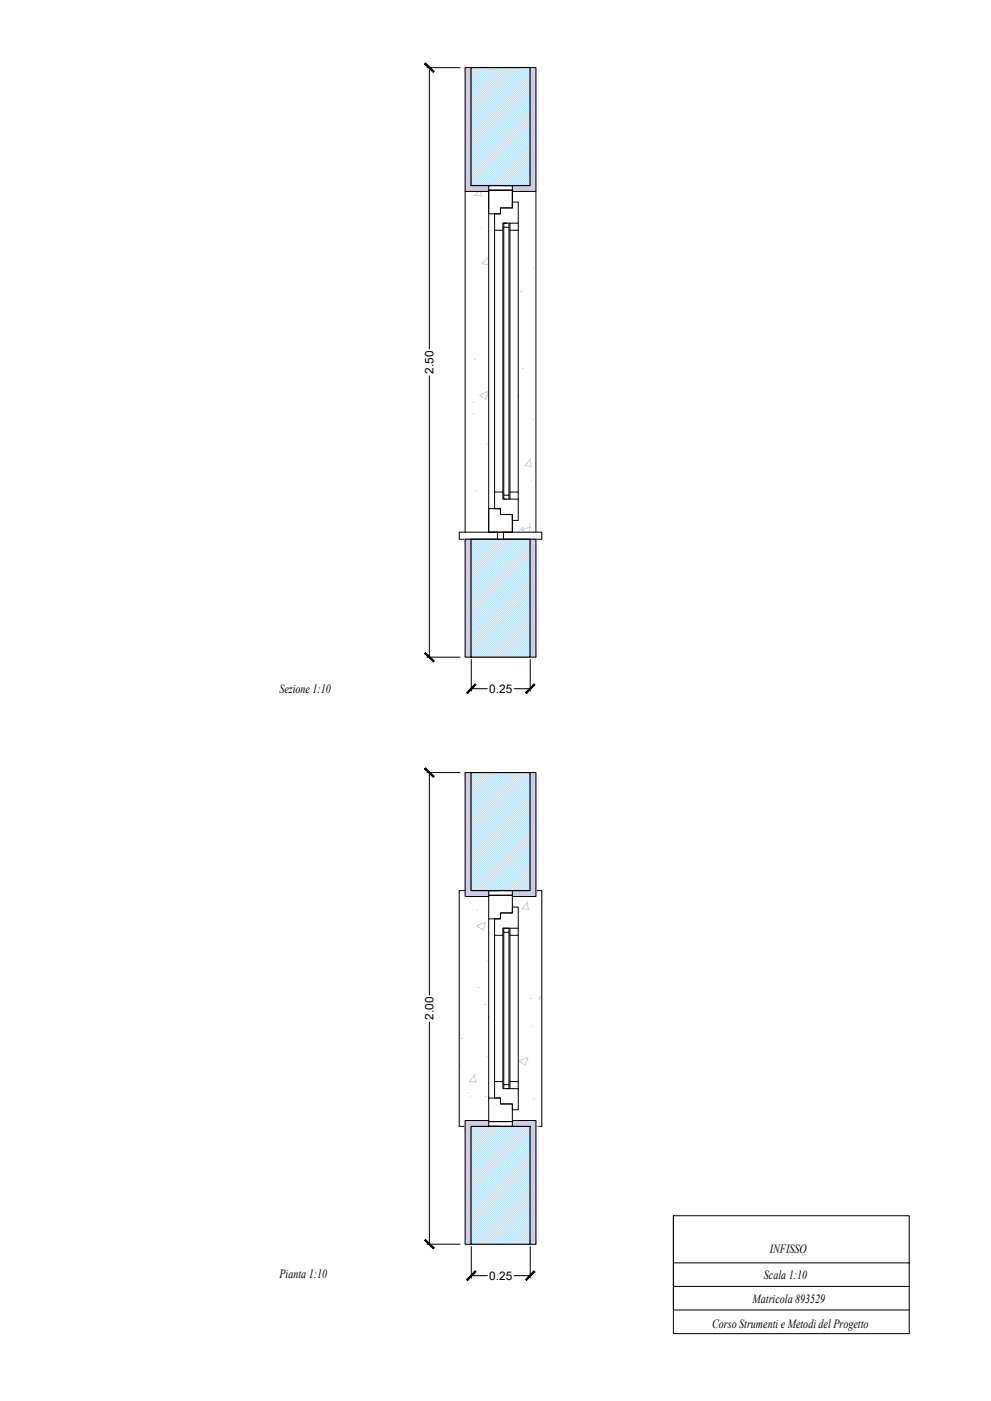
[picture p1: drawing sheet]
<svg xmlns="http://www.w3.org/2000/svg" width="420mm" height="594mm" viewBox="0 0 420 594" stroke-linecap="round" stroke-linejoin="round" font-family="sans-serif">
<defs><g id="words">
<g font-size="5.3">
<text x="118.5" y="293.8">Sezione 1:10</text>
<text x="326.4" y="531.2">INFISSO</text>
<text x="118.5" y="541.9">Pianta 1:10</text>
<text x="323.9" y="542.2">Scala 1:10</text>
<text x="319.1" y="552.4">Matricola 893529</text>
<text x="302" y="563.1">Corso Strumenti e Metodi del Progetto</text>
</g>
<g font-size="5">
<text x="183.8" y="158.5" transform="rotate(-90 183.8 158.5)">2.50</text>
<text x="207.4" y="293.8">0.25</text>
<text x="183.8" y="432.5" transform="rotate(-90 183.8 432.5)">2.00</text>
<text x="207.4" y="542.7">0.25</text>
</g>
</g></defs>
<!-- layer: CONTROTELAIO SEZ -->
<g fill="none" stroke="#cecce6" stroke-width=".42">
<path d="M202.8 81.2l-1.4 1.6 3 .3M203.6 96.6h.1M203.7 81.2l.4 2M204.3 111.8l2.9 .5M207.2 108.8l-2.9 3.1M226 113.6h.1M220.6 123.6h.1M201.1 152.3h.1M221.4 156.3h.1M200.5 170.7h.1M200.5 175.3h.1M207 166.2l-1.1 3.1-2.5-1.7"/>
<path d="M207.1 166l-3.6 1.3M219.8 168.1h.1M225.9 177.9h.1M206.4 188.2h.1M222.5 197.5l3.1 .2M224.7 194.6l.5 3.2M225 194.5l-2.4 3M201.4 208.1h.1M225.1 204h.1M221.4 224.9l1.1 .8M221.7 223.5l.2 2.2M221.7 223.5l-2 2.2"/>
<path d="M224.5 222.4h.1M224.9 223.5l-.7 2.2M225 223.3l-3.5 1.3M201.9 385.9h.1M205.8 391.3l-1 3.1-2.6-1.7M205.9 391.1l-3.5 1.4M221.3 385.3l3.1 .3M223.4 382.5l.6 3.1M223.8 382.4l-2.5 2.9M229 387h.1M202.7 418.7h.1M206.2 407.5h.1"/>
<path d="M194.7 420.6h.3M205.5 425.9h.1M206.9 431.2h.1M224.8 423.4h.1M225.3 435.2h.1M229.7 422l-1.3 1.5 1.3 .2M194.7 449.4l.3 2.2M194.7 451.4h.3M195.6 440.3h.1M199 458.6l3 .2M201.1 455.7l.6 3.2M201.4 455.6l-2.4 2.9"/>
<path d="M206.3 448.1h.1M223.8 448.6l-1.1 3.1-2.5-1.7M223.9 448.4l-3.6 1.3M198 463.4h.1M199.2 464.8h.1M205.7 465h.1M226.2 465.9h.1M229.5 477.5h.1"/>
</g>
<!-- layer: LASTRE SEZ -->
<g fill="none" stroke="#000" stroke-width=".42">
<path d="M207.2 80.7h10v7.5h-5v2.5h-5zM209.7 90.7h2.5v-2.5h5v-2.5h2.5v8.9h-6.5v3h-3.5zM216.2 94.6v3h3.5v-3M207.2 215.7h5v2.5h5v7.5h-10zM209.7 215.7v-7.1h3.5v3.1h6.5v9h-2.5v-2.5h-5v-2.5h-2.5h2.5v2.3M216.2 211.7v-3.1h3.5v3.1M194.7 225.7h16.3v3h-16.3zM213.5 225.7h16.2v3h-16.2zM207.2 379.6h10v7.5h-5v2.5h-5zM209.7 389.6h2.5v-2.5h5v-2.5h2.5v9h-6.5v3h-3.5zM216.2 393.6v3h3.5v-3M209.7 458.6h3.5v3h6.5v9h-2.5v-2.5h-5v-2.5h-2.5z"/>
<path d="M207.2 465.6h5v2.5h5v7.5h-10zM216.2 461.6v-3h3.5v3"/>
</g>
<!-- layer: linee proiettate -->
<g fill="none" stroke="#000" stroke-width=".42">
<path d="M199.7 78.7h25M197.2 81.2v144.5M209.7 97.6v111M217.2 88.2v-7.5h-10v145h10v-7.5M219.7 97.6v111M227.2 81.2v144.5M199.7 228.7h25M197.2 377.6h-2.5v100h2.5M199.7 377.6h11.3M213.5 377.6h11.2M227.2 377.6h2.5v100h-2.5M207.2 389.6v76"/>
<path d="M209.7 396.6v62M219.7 396.6v62M199.7 477.6h11.3M213.5 477.6h11.2"/>
</g>
<!-- layer: CONTROTELAIO SEZ -->
<g fill="#cecce6" stroke="#cecce6" stroke-width=".42">
<path d="M224.7 28.6l2.5 50.1v-50.1zM224.7 28.6l2.5 50.1h-2.5z"/>
<path d="M197.2 28.6l2.5 50.1v-50.1zM197.2 28.6l2.5 50.1h-2.5z"/>
<path d="M217.2 78.7l10 2v-2zM217.2 78.7l10 2h-10z"/>
<path d="M197.2 78.7l10 2v-2zM197.2 78.7l10 2h-10z"/>
<path d="M217.2 80.7l10 .5v-.5zM217.2 80.7l10 .5h-10z"/>
<path d="M197.2 80.7l10 .5v-.5zM197.2 80.7l10 .5h-10z"/>
<path d="M224.7 228.7l2.5 50v-50zM224.7 228.7l2.5 50h-2.5z"/>
<path d="M197.2 228.7l2.5 50v-50zM197.2 228.7l2.5 50h-2.5z"/>
<path d="M224.7 327.6l2.5 50v-50zM224.7 327.6l2.5 50h-2.5z"/>
<path d="M197.2 327.6l2.5 50v-50zM197.2 327.6l2.5 50h-2.5z"/>
<path d="M217.2 377.6l10 2v-2zM217.2 377.6l10 2h-10z"/>
<path d="M197.2 377.6l10 2v-2zM197.2 377.6l10 2h-10z"/>
<path d="M217.2 379.6l10 .5v-.5zM217.2 379.6l10 .5h-10z"/>
<path d="M197.2 379.6l10 .5v-.5zM197.2 379.6l10 .5h-10z"/>
<path d="M217.2 475.1l10 .5v-.5zM217.2 475.1l10 .5h-10z"/>
<path d="M197.2 475.1l10 .5v-.5zM197.2 475.1l10 .5h-10z"/>
<path d="M217.2 475.6l10 2v-2zM217.2 475.6l10 2h-10z"/>
<path d="M197.2 475.6l10 2v-2zM197.2 475.6l10 2h-10z"/>
<path d="M224.7 477.6l2.5 50v-50zM224.7 477.6l2.5 50h-2.5z"/>
<path d="M197.2 477.6l2.5 50v-50zM197.2 477.6l2.5 50h-2.5z"/>
</g>
<g fill="none" stroke="#000" stroke-width=".42">
<path d="M199.7 28.6h-2.5v52.6h10M224.7 28.6h2.5v52.6h-10M207.2 78.7h10h-5h5v2h-10zM213.2 94.6h1.5h-1.1v1.8h2.2v-1.8M213.2 97.6v111M213.6 96.4v113.6M215.8 96.4v113.6M216.2 97.6v111M214.7 211.7h-1.1v-1.7h2.2v1.7M199.7 228.7h-2.5v50h2.5M224.7 228.7h2.5v50h-2.5M199.7 327.6h-2.5v52.5h10"/>
<path d="M224.7 327.6h2.5v52.5h-10M207.2 377.6h10v2h-10v-2h5zM213.2 393.6h2.6v1.7h-2.2v-1.7M213.2 396.6v62M213.6 395.3v64.6M215.8 395.3v64.6M216.2 396.6v62M207.2 475.6h10v2h-10h5h-5zM207.2 475.1h-10v52.5h2.5M213.6 461.6v-1.7h2.2v1.7h-1.1M217.2 475.1h10v52.5h-2.5"/>
</g>
<g fill="none" stroke="#adddf7" stroke-width=".42">
<path d="M199.7 31.9h.1M199.7 37.3h.1M200 33.5l-.3 .2M200 38.8l-.3 .3M200.2 29.7l-.5 .4M200.2 35l-.5 .5M200.3 28.6l-.6 .6M200.4 31.2l-.4 .5M200.4 36.6l-.4 .5M200.6 32.8l-.4 .5M200.6 38.2l-.4 .4M200.8 29l-.4 .4"/>
<path d="M200.8 34.4l-.4 .4M200.8 39.7l-.4 .5M201.1 30.6l-.5 .4M201.1 35.9l-.5 .5M201.2 28.6l-.1 .2M201.3 32.1l-.5 .5M201.3 37.5l-.5 .5M201.5 33.7l-.4 .4M201.5 39.1l-.4 .4M201.8 29.9l-.5 .4M201.8 35.2l-.5 .5M202 31.4l-.5 .5"/>
<path d="M202 36.8l-.5 .5M202.1 28.6l-2.4 2.4M202.2 33l-.4 .5M202.2 38.4l-.4 .4M202.5 29.2l-.5 .5M202.5 34.6l-.5 .4M202.5 40l-.5 .4M202.7 30.8l-.5 .4M202.7 36.2l-.5 .4M202.9 32.3l-.4 .5M202.9 37.7l-.4 .5M203 28.6l-.3 .4"/>
<path d="M203.1 33.9l-.4 .5M203.1 39.3l-.4 .4M203.3 30.1l-.4 .5M203.3 35.5l-.4 .4M203.6 31.7l-.5 .4M203.6 37.1l-.5 .4M203.8 33.3l-.5 .4M203.8 38.6l-.5 .5M203.9 28.6l-4.2 4.2M204 29.4l-.4 .5M204 34.8l-.4 .4M204.2 31l-.4 .4"/>
<path d="M204.2 36.4l-.4 .4M204.4 32.6l-.4 .4M204.4 38l-.4 .4M204.7 28.8l-.5 .4M204.7 34.1l-.5 .5M204.7 39.5l-.5 .5M204.9 30.3l-.5 .5M204.9 35.7l-.5 .5M205.1 31.9l-.4 .4M205.1 37.3l-.4 .4M205.4 33.5l-.5 .4M205.4 38.8l-.5 .5"/>
<path d="M205.6 29.7l-.5 .4M205.6 35l-.5 .5M205.7 28.6l-6 6M205.8 31.2l-.4 .5M205.8 36.6l-.4 .5M206 32.8l-.4 .5M206 38.2l-.4 .4M206.3 29l-.5 .4M206.3 34.4l-.5 .4M206.3 39.7l-.5 .5M206.5 30.6l-.5 .4M206.5 35.9l-.5 .5"/>
<path d="M206.6 28.6l-.1 .2M206.7 32.1l-.4 .5M206.7 37.5l-.4 .5M206.9 33.7l-.4 .4M206.9 39.1l-.4 .4M207.2 29.9l-.5 .4M207.2 35.2l-.5 .5M207.4 31.4l-.5 .5M207.4 36.8l-.5 .5M207.4 28.6l-7.7 7.8M207.6 33l-.4 .5M207.6 38.4l-.4 .4"/>
<path d="M207.8 29.2l-.4 .5M207.8 34.6l-.4 .4M207.8 40l-.4 .4M208 30.8l-.4 .4M208 36.2l-.4 .4M208.3 32.3l-.5 .5M208.3 37.7l-.5 .5M208.4 28.6l-.4 .4M208.5 33.9l-.5 .5M208.5 39.3l-.5 .4M208.7 30.1l-.4 .5M208.7 35.5l-.4 .4"/>
<path d="M208.9 31.7l-.4 .4M208.9 37.1l-.4 .4M209.2 33.3l-.5 .4M209.2 38.6l-.5 .5M209.3 28.6l-9.6 9.6M209.4 29.4l-.5 .5M209.4 34.8l-.5 .4M209.6 31l-.4 .4M209.6 36.4l-.4 .4M209.9 32.6l-.5 .4M209.9 38l-.5 .4M210.1 28.8l-.5 .4"/>
<path d="M210.1 34.1l-.5 .5M210.1 39.5l-.5 .5M210.3 30.3l-.4 .5M210.3 35.7l-.4 .5M210.5 31.9l-.4 .4M210.5 37.3l-.4 .4M210.7 33.5l-.4 .4M210.7 38.8l-.4 .5M211 29.7l-.5 .4M211 35l-.5 .5M211 28.6l-11.3 11.4M211.2 31.2l-.5 .5"/>
<path d="M211.2 36.6l-.5 .5M211.4 32.8l-.4 .5M211.4 38.2l-.4 .4M211.6 29l-.4 .4M211.6 34.4l-.4 .4M211.6 39.7l-.4 .5M211.9 30.6l-.5 .4M211.9 35.9l-.5 .5M212 28.6l-.1 .2M212.1 32.1l-.5 .5M212.1 37.5l-.5 .5M212.3 33.7l-.4 .4"/>
<path d="M212.3 39.1l-.4 .4M212.5 29.9l-.4 .4M212.5 35.2l-.4 .5M212.8 31.4l-.5 .5M212.8 36.8l-.5 .5M212.9 28.6l-13.2 13.2M213 33l-.5 .5M213 38.4l-.5 .4M213.2 29.2l-.4 .5M213.2 34.6l-.4 .4M213.2 40l-.4 .4M213.5 30.8l-.5 .4"/>
<path d="M213.5 36.2l-.5 .4M213.7 32.3l-.5 .5M213.7 37.7l-.5 .5M213.8 28.6l-.3 .4M213.9 33.9l-.4 .5M213.9 39.3l-.4 .4M214.1 30.1l-.4 .5M214.1 35.5l-.4 .4M214.3 31.7l-.4 .4M214.3 37.1l-.4 .4M214.6 33.3l-.5 .4M214.6 38.6l-.5 .5"/>
<path d="M214.6 28.6l-14.9 15M214.8 29.4l-.5 .5M214.8 34.8l-.5 .4M215 31l-.4 .4M215 36.4l-.4 .4M215.2 32.6l-.4 .4M215.2 38l-.4 .4M215.4 28.8l-.4 .4M215.4 34.1l-.4 .5M215.4 39.5l-.4 .5M215.7 30.3l-.5 .5M215.7 35.7l-.5 .5"/>
<path d="M215.9 31.9l-.5 .4M215.9 37.3l-.5 .4M216.1 33.5l-.4 .4M216.1 38.8l-.4 .5M216.3 29.7l-.4 .4M216.3 35l-.4 .5M216.5 28.6l-16.8 16.8M216.6 31.2l-.5 .5M216.6 36.6l-.5 .5M216.8 32.8l-.5 .5M216.8 38.2l-.5 .4M217 29l-.4 .4"/>
<path d="M217 34.4l-.4 .4M217 39.7l-.4 .5M217.3 30.6l-.5 .4M217.3 35.9l-.5 .5M217.4 28.6l-.1 .2M217.5 32.1l-.5 .5M217.5 37.5l-.5 .5M217.7 33.7l-.4 .4M217.7 39.1l-.4 .4M217.9 29.9l-.4 .4M217.9 35.2l-.4 .5M218.2 31.4l-.5 .5"/>
<path d="M218.2 36.8l-.5 .5M218.2 28.6l-18.5 18.6M218.4 33l-.5 .5M218.4 38.4l-.5 .4M218.6 29.2l-.4 .5M218.6 34.6l-.4 .4M218.6 40l-.4 .4M218.8 30.8l-.4 .4M218.8 36.2l-.4 .4M219 32.3l-.4 .5M219 37.7l-.4 .5M219.1 28.6l-.3 .4"/>
<path d="M219.3 33.9l-.5 .5M219.3 39.3l-.5 .4M219.5 30.1l-.5 .5M219.5 35.5l-.5 .4M219.7 31.7l-.4 .4M219.7 37.1l-.4 .4M219.9 33.3l-.4 .4M219.9 38.6l-.4 .5M220 28.6l-20.3 20.4M220.2 29.4l-.5 .5M220.2 34.8l-.5 .4M220.4 31l-.5 .4"/>
<path d="M220.4 36.4l-.5 .4M220.6 32.6l-.4 .4M220.6 38l-.4 .4M220.9 28.8l-.5 .4M220.9 34.1l-.5 .5M220.9 39.5l-.5 .5M221.1 30.3l-.5 .5M221.1 35.7l-.5 .5M221.3 31.9l-.4 .4M221.3 37.3l-.4 .4M221.5 33.5l-.4 .4M221.5 38.8l-.4 .5"/>
<path d="M221.8 29.7l-.5 .4M221.8 35l-.5 .5M221.8 28.6l-22.1 22.2M222 31.2l-.5 .5M222 36.6l-.5 .5M222.2 32.8l-.4 .5M222.2 38.2l-.4 .4M222.4 29l-.4 .4M222.4 34.4l-.4 .4M222.4 39.7l-.4 .5M222.6 30.6l-.4 .4M222.6 35.9l-.4 .5"/>
<path d="M222.7 28.6l-.1 .2M222.9 32.1l-.5 .5M222.9 37.5l-.5 .5M223.1 33.7l-.5 .4M223.1 39.1l-.5 .4M223.3 29.9l-.4 .4M223.3 35.2l-.4 .5M223.5 31.4l-.4 .5M223.5 36.8l-.4 .5M223.6 28.6l-23.9 24M223.7 33l-.4 .5M223.7 38.4l-.4 .4"/>
<path d="M224 29.2l-.5 .5M224 34.6l-.5 .4M224 40l-.5 .4M224.2 30.8l-.5 .4M224.2 36.2l-.5 .4M224.4 32.3l-.4 .5M224.4 37.7l-.4 .5M224.6 28.6l-.4 .4M224.7 33.9l-.5 .5M224.7 39.3l-.5 .4M224.7 29.4l-25 25M224.7 31.2l-25 25"/>
<path d="M224.7 33l-25 25M224.7 34.8l-25 25M224.7 36.6l-25 25M224.7 38.4l-25 25M224.7 30.3l-.3 .3M224.7 32.1h.1M224.7 35.7l-.3 .2M224.7 37.5h.1M199.7 42.7h.1M199.7 48.1h.1M199.7 53.5h.1M199.7 58.8v.1"/>
<path d="M200 44.2l-.3 .3M200 49.6l-.3 .3M200 55l-.3 .3M200.2 40.4l-.5 .5M200.2 45.8l-.5 .5M200.2 51.2l-.5 .4M200.2 56.6l-.5 .5M200.4 42l-.4 .4M200.4 47.4l-.4 .4M200.4 52.8l-.4 .4M200.4 58.2l-.4 .4M200.6 43.6l-.4 .4"/>
<path d="M200.6 49l-.4 .4M200.6 54.3l-.4 .5M200.6 59.7l-.4 .5M200.8 45.2l-.4 .4M200.8 50.5l-.4 .5M200.8 55.9l-.4 .5M201.1 41.3l-.5 .5M201.1 46.7l-.5 .4M201.1 52.1l-.5 .5M201.1 57.5l-.5 .4M201.3 42.9l-.5 .4M201.3 48.3l-.5 .5"/>
<path d="M201.3 53.7l-.5 .4M201.3 59l-.5 .5M201.5 44.5l-.4 .4M201.5 49.9l-.4 .4M201.5 55.2l-.4 .5M201.8 40.7l-.5 .4M201.8 46l-.5 .5M201.8 51.4l-.5 .5M201.8 56.8l-.5 .5M202 42.2l-.5 .5M202 47.6l-.5 .5M202 53l-.5 .5"/>
<path d="M202 58.4l-.5 .4M202.2 43.8l-.4 .4M202.2 49.2l-.4 .4M202.2 54.6l-.4 .4M202.2 60l-.4 .4M202.5 45.4l-.5 .4M202.5 50.7l-.5 .5M202.5 56.2l-.5 .4M202.7 41.6l-.5 .4M202.7 46.9l-.5 .5M202.7 52.3l-.5 .5M202.7 57.7l-.5 .5"/>
<path d="M202.9 43.1l-.4 .5M202.9 48.5l-.4 .5M202.9 53.9l-.4 .4M202.9 59.3l-.4 .4M203.1 44.7l-.4 .5M203.1 50.1l-.4 .4M203.1 55.5l-.4 .4M203.3 40.9l-.4 .4M203.3 46.3l-.4 .4M203.3 51.6l-.4 .5M203.3 57.1l-.4 .4M203.6 42.4l-.5 .5"/>
<path d="M203.6 47.8l-.5 .5M203.6 53.2l-.5 .5M203.6 58.6l-.5 .4M203.8 44l-.5 .5M203.8 49.4l-.5 .5M203.8 54.8l-.5 .4M204 40.2l-.4 .5M204 45.6l-.4 .4M204 51l-.4 .4M204 56.4l-.4 .4M204.2 41.8l-.4 .4M204.2 47.1l-.4 .5"/>
<path d="M204.2 52.6l-.4 .4M204.2 57.9l-.4 .5M204.4 43.3l-.4 .5M204.4 48.8l-.4 .4M204.4 54.1l-.4 .5M204.4 59.5l-.4 .5M204.7 44.9l-.5 .5M204.7 50.3l-.5 .4M204.7 55.7l-.5 .5M204.9 41.1l-.5 .5M204.9 46.5l-.5 .4M204.9 51.9l-.5 .4"/>
<path d="M204.9 57.3l-.5 .4M205.1 42.7l-.4 .4M205.1 48.1l-.4 .4M205.1 53.5l-.4 .4M205.1 58.8l-.4 .5M205.4 44.2l-.5 .5M205.4 49.6l-.5 .5M205.4 55l-.5 .5M205.6 40.4l-.5 .5M205.6 45.8l-.5 .5M205.6 51.2l-.5 .4M205.6 56.6l-.5 .5"/>
<path d="M205.8 42l-.4 .4M205.8 47.4l-.4 .4M205.8 52.8l-.4 .4M205.8 58.2l-.4 .4M206 43.6l-.4 .4M206 49l-.4 .4M206 54.3l-.4 .5M206 59.7l-.4 .5M206.3 45.2l-.5 .4M206.3 50.5l-.5 .5M206.3 55.9l-.5 .5M206.5 41.3l-.5 .5"/>
<path d="M206.5 46.7l-.5 .4M206.5 52.1l-.5 .5M206.5 57.5l-.5 .4M206.7 42.9l-.4 .4M206.7 48.3l-.4 .5M206.7 53.7l-.4 .4M206.7 59l-.4 .5M206.9 44.5l-.4 .4M206.9 49.9l-.4 .4M206.9 55.2l-.4 .5M207.2 40.7l-.5 .4M207.2 46l-.5 .5"/>
<path d="M207.2 51.4l-.5 .5M207.2 56.8l-.5 .5M207.4 42.2l-.5 .5M207.4 47.6l-.5 .5M207.4 53l-.5 .5M207.4 58.4l-.5 .4M207.6 43.8l-.4 .4M207.6 49.2l-.4 .4M207.6 54.6l-.4 .4M207.6 60l-.4 .4M207.8 45.4l-.4 .4M207.8 50.7l-.4 .5"/>
<path d="M207.8 56.2l-.4 .4M208 41.6l-.4 .4M208 46.9l-.4 .5M208 52.3l-.4 .5M208 57.7l-.4 .5M208.3 43.1l-.5 .5M208.3 48.5l-.5 .5M208.3 53.9l-.5 .4M208.3 59.3l-.5 .4M208.5 44.7l-.5 .5M208.5 50.1l-.5 .4M208.5 55.5l-.5 .4"/>
<path d="M208.7 40.9l-.4 .4M208.7 46.3l-.4 .4M208.7 51.6l-.4 .5M208.7 57.1l-.4 .4M208.9 42.4l-.4 .5M208.9 47.8l-.4 .5M208.9 53.2l-.4 .5M208.9 58.6l-.4 .4M209.2 44l-.5 .5M209.2 49.4l-.5 .5M209.2 54.8l-.5 .4M209.4 40.2l-.5 .5"/>
<path d="M209.4 45.6l-.5 .4M209.4 51l-.5 .4M209.4 56.4l-.5 .4M209.6 41.8l-.4 .4M209.6 47.1l-.4 .5M209.6 52.6l-.4 .4M209.6 57.9l-.4 .5M209.9 43.3l-.5 .5M209.9 48.8l-.5 .4M209.9 54.1l-.5 .5M209.9 59.5l-.5 .5M210.1 44.9l-.5 .5"/>
<path d="M210.1 50.3l-.5 .4M210.1 55.7l-.5 .5M210.3 41.1l-.4 .5M210.3 46.5l-.4 .4M210.3 51.9l-.4 .4M210.3 57.3l-.4 .4M210.5 42.7l-.4 .4M210.5 48.1l-.4 .4M210.5 53.5l-.4 .4M210.5 58.8l-.4 .5M210.7 44.2l-.4 .5M210.7 49.6l-.4 .5"/>
<path d="M210.7 55l-.4 .5M211 40.4l-.5 .5M211 45.8l-.5 .5M211 51.2l-.5 .4M211 56.6l-.5 .5M211.2 42l-.5 .4M211.2 47.4l-.5 .4M211.2 52.8l-.5 .4M211.2 58.2l-.5 .4M211.4 43.6l-.4 .4M211.4 49l-.4 .4M211.4 54.3l-.4 .5"/>
<path d="M211.4 59.7l-.4 .5M211.6 45.2l-.4 .4M211.6 50.5l-.4 .5M211.6 55.9l-.4 .5M211.9 41.3l-.5 .5M211.9 46.7l-.5 .4M211.9 52.1l-.5 .5M211.9 57.5l-.5 .4M212.1 42.9l-.5 .4M212.1 48.3l-.5 .5M212.1 53.7l-.5 .4M212.1 59l-.5 .5"/>
<path d="M212.3 44.5l-.4 .4M212.3 49.9l-.4 .4M212.3 55.2l-.4 .5M212.5 40.7l-.4 .4M212.5 46l-.4 .5M212.5 51.4l-.4 .5M212.5 56.8l-.4 .5M212.8 42.2l-.5 .5M212.8 47.6l-.5 .5M212.8 53l-.5 .5M212.8 58.4l-.5 .4M213 43.8l-.5 .4"/>
<path d="M213 49.2l-.5 .4M213 54.6l-.5 .4M213 60l-.5 .4M213.2 45.4l-.4 .4M213.2 50.7l-.4 .5M213.2 56.2l-.4 .4M213.5 41.6l-.5 .4M213.5 46.9l-.5 .5M213.5 52.3l-.5 .5M213.5 57.7l-.5 .5M213.7 43.1l-.5 .5M213.7 48.5l-.5 .5"/>
<path d="M213.7 53.9l-.5 .4M213.7 59.3l-.5 .4M213.9 44.7l-.4 .5M213.9 50.1l-.4 .4M213.9 55.5l-.4 .4M214.1 40.9l-.4 .4M214.1 46.3l-.4 .4M214.1 51.6l-.4 .5M214.1 57.1l-.4 .4M214.3 42.4l-.4 .5M214.3 47.8l-.4 .5M214.3 53.2l-.4 .5"/>
<path d="M214.3 58.6l-.4 .4M214.6 44l-.5 .5M214.6 49.4l-.5 .5M214.6 54.8l-.5 .4M214.8 40.2l-.5 .5M214.8 45.6l-.5 .4M214.8 51l-.5 .4M214.8 56.4l-.5 .4M215 41.8l-.4 .4M215 47.1l-.4 .5M215 52.6l-.4 .4M215 57.9l-.4 .5"/>
<path d="M215.2 43.3l-.4 .5M215.2 48.8l-.4 .4M215.2 54.1l-.4 .5M215.2 59.5l-.4 .5M215.4 44.9l-.4 .5M215.4 50.3l-.4 .4M215.4 55.7l-.4 .5M215.7 41.1l-.5 .5M215.7 46.5l-.5 .4M215.7 51.9l-.5 .4M215.7 57.3l-.5 .4M215.9 42.7l-.5 .4"/>
<path d="M215.9 48.1l-.5 .4M215.9 53.5l-.5 .4M215.9 58.8l-.5 .5M216.1 44.2l-.4 .5M216.1 49.6l-.4 .5M216.1 55l-.4 .5M216.3 40.4l-.4 .5M216.3 45.8l-.4 .5M216.3 51.2l-.4 .4M216.3 56.6l-.4 .5M216.6 42l-.5 .4M216.6 47.4l-.5 .4"/>
<path d="M216.6 52.8l-.5 .4M216.6 58.2l-.5 .4M216.8 43.6l-.5 .4M216.8 49l-.5 .4M216.8 54.3l-.5 .5M216.8 59.7l-.5 .5M217 45.2l-.4 .4M217 50.5l-.4 .5M217 55.9l-.4 .5M217.3 41.3l-.5 .5M217.3 46.7l-.5 .4M217.3 52.1l-.5 .5"/>
<path d="M217.3 57.5l-.5 .4M217.5 42.9l-.5 .4M217.5 48.3l-.5 .5M217.5 53.7l-.5 .4M217.5 59l-.5 .5M217.7 44.5l-.4 .4M217.7 49.9l-.4 .4M217.7 55.2l-.4 .5M217.9 40.7l-.4 .4M217.9 46l-.4 .5M217.9 51.4l-.4 .5M217.9 56.8l-.4 .5"/>
<path d="M218.2 42.2l-.5 .5M218.2 47.6l-.5 .5M218.2 53l-.5 .5M218.2 58.4l-.5 .4M218.4 43.8l-.5 .4M218.4 49.2l-.5 .4M218.4 54.6l-.5 .4M218.4 60l-.5 .4M218.6 45.4l-.4 .4M218.6 50.7l-.4 .5M218.6 56.2l-.4 .4M218.8 41.6l-.4 .4"/>
<path d="M218.8 46.9l-.4 .5M218.8 52.3l-.4 .5M218.8 57.7l-.4 .5M219 43.1l-.4 .5M219 48.5l-.4 .5M219 53.9l-.4 .4M219 59.3l-.4 .4M219.3 44.7l-.5 .5M219.3 50.1l-.5 .4M219.3 55.5l-.5 .4M219.5 40.9l-.5 .4M219.5 46.3l-.5 .4"/>
<path d="M219.5 51.6l-.5 .5M219.5 57.1l-.5 .4M219.7 42.4l-.4 .5M219.7 47.8l-.4 .5M219.7 53.2l-.4 .5M219.7 58.6l-.4 .4M219.9 44l-.4 .5M219.9 49.4l-.4 .5M219.9 54.8l-.4 .4M220.2 40.2l-.5 .5M220.2 45.6l-.5 .4M220.2 51l-.5 .4"/>
<path d="M220.2 56.4l-.5 .4M220.4 41.8l-.5 .4M220.4 47.1l-.5 .5M220.4 52.6l-.5 .4M220.4 57.9l-.5 .5M220.6 43.3l-.4 .5M220.6 48.8l-.4 .4M220.6 54.1l-.4 .5M220.6 59.5l-.4 .5M220.9 44.9l-.5 .5M220.9 50.3l-.5 .4M220.9 55.7l-.5 .5"/>
<path d="M221.1 41.1l-.5 .5M221.1 46.5l-.5 .4M221.1 51.9l-.5 .4M221.1 57.3l-.5 .4M221.3 42.7l-.4 .4M221.3 48.1l-.4 .4M221.3 53.5l-.4 .4M221.3 58.8l-.4 .5M221.5 44.2l-.4 .5M221.5 49.6l-.4 .5M221.5 55l-.4 .5M221.8 40.4l-.5 .5"/>
<path d="M221.8 45.8l-.5 .5M221.8 51.2l-.5 .4M221.8 56.6l-.5 .5M222 42l-.5 .4M222 47.4l-.5 .4M222 52.8l-.5 .4M222 58.2l-.5 .4M222.2 43.6l-.4 .4M222.2 49l-.4 .4M222.2 54.3l-.4 .5M222.2 59.7l-.4 .5M222.4 45.2l-.4 .4"/>
<path d="M222.4 50.5l-.4 .5M222.4 55.9l-.4 .5M222.6 41.3l-.4 .5M222.6 46.7l-.4 .4M222.6 52.1l-.4 .5M222.6 57.5l-.4 .4M222.9 42.9l-.5 .4M222.9 48.3l-.5 .5M222.9 53.7l-.5 .4M222.9 59l-.5 .5M223.1 44.5l-.5 .4M223.1 49.9l-.5 .4"/>
<path d="M223.1 55.2l-.5 .5M223.3 40.7l-.4 .4M223.3 46l-.4 .5M223.3 51.4l-.4 .5M223.3 56.8l-.4 .5M223.5 42.2l-.4 .5M223.5 47.6l-.4 .5M223.5 53l-.4 .5M223.5 58.4l-.4 .4M223.7 43.8l-.4 .4M223.7 49.2l-.4 .4M223.7 54.6l-.4 .4"/>
<path d="M223.7 60l-.4 .4M224 45.4l-.5 .4M224 50.7l-.5 .5M224 56.2l-.5 .4M224.2 41.6l-.5 .4M224.2 46.9l-.5 .5M224.2 52.3l-.5 .5M224.2 57.7l-.5 .5M224.4 43.1l-.4 .5M224.4 48.5l-.4 .5M224.4 53.9l-.4 .4M224.4 59.3l-.4 .4"/>
<path d="M224.7 44.7l-.5 .5M224.7 50.1l-.5 .4M224.7 55.5l-.5 .4M224.7 59h.1M224.7 40.2l-25 25M224.7 41.9l-25 25.1M224.7 43.8l-25 24.9M224.7 45.5l-25 25.1M224.7 47.4l-25 24.9M224.7 49.1l-25 25.1M224.7 51l-25 24.9M224.7 52.7l-25 25.1"/>
<path d="M224.7 54.5l-24.1 24.2M224.7 56.3l-22.3 22.4M224.7 58.1l-20.6 20.6M224.7 59.9l-18.7 18.8M224.7 41l-.3 .3M224.7 42.9h.1M224.7 46.5l-.3 .2M224.7 48.2v.1M224.7 51.8l-.3 .3M224.7 53.6v.1M224.7 57.2l-.3 .3M199.7 64.2h.1"/>
<path d="M199.7 69.6v.1M199.7 75h.1M200 60.4l-.3 .3M200 65.8l-.3 .3M200 71.2l-.3 .2M200 76.6l-.3 .2M200.2 62l-.5 .4M200.2 67.4l-.5 .4M200.2 72.8l-.5 .4M200.2 78.1l-.5 .5M200.4 63.6l-.4 .4M200.4 68.9l-.4 .5"/>
<path d="M200.4 74.3l-.4 .5M200.6 65.1l-.4 .5M200.6 70.5l-.4 .5M200.6 75.9l-.4 .5M200.8 61.3l-.4 .5M200.8 66.7l-.4 .4M200.8 72.1l-.4 .4M200.8 77.5l-.4 .4M201.1 62.9l-.5 .4M201.1 68.3l-.5 .4M201.1 73.6l-.5 .5M201.3 64.5l-.5 .4"/>
<path d="M201.3 69.8l-.5 .5M201.3 75.2l-.5 .5M201.5 60.6l-.4 .5M201.5 66l-.4 .5M201.5 71.4l-.4 .5M201.5 76.8l-.4 .4M201.8 62.2l-.5 .4M201.8 67.6l-.5 .5M201.8 73l-.5 .4M201.8 78.4l-.3 .3M202 63.8l-.5 .4M202 69.2l-.5 .4"/>
<path d="M202 74.5l-.5 .5M202.2 65.3l-.4 .5M202.2 70.7l-.4 .5M202.2 76.1l-.4 .5M202.5 61.5l-.5 .5M202.5 66.9l-.5 .5M202.5 72.3l-.5 .5M202.5 77.7l-.5 .4M202.7 63.1l-.5 .5M202.7 68.5l-.5 .4M202.7 73.9l-.5 .4M202.9 64.7l-.4 .4"/>
<path d="M202.9 70l-.4 .5M202.9 75.5l-.4 .4M203.1 60.9l-.4 .4M203.1 66.2l-.4 .5M203.1 71.6l-.4 .5M203.1 77l-.4 .5M203.3 62.4l-.4 .5M203.3 67.8l-.4 .5M203.3 73.2l-.4 .4M203.3 78.6v.1M203.6 64l-.5 .5M203.6 69.4l-.5 .4"/>
<path d="M203.6 74.8l-.5 .4M203.8 60.2l-.5 .4M203.8 65.6l-.5 .4M203.8 71l-.5 .4M203.8 76.4l-.5 .4M204 61.8l-.4 .4M204 67.1l-.4 .5M204 72.5l-.4 .5M204 77.9l-.4 .5M204.2 63.3l-.4 .5M204.2 68.7l-.4 .5M204.2 74.1l-.4 .4"/>
<path d="M204.4 64.9l-.4 .4M204.4 70.3l-.4 .4M204.4 75.7l-.4 .4M204.7 61.1l-.5 .4M204.7 66.5l-.5 .4M204.7 71.9l-.5 .4M204.7 77.2l-.5 .5M204.9 62.6l-.5 .5M204.9 68.1l-.5 .4M204.9 73.4l-.5 .5M205.1 64.2l-.4 .5M205.1 69.6l-.4 .4"/>
<path d="M205.1 75l-.4 .5M205.4 60.4l-.5 .5M205.4 65.8l-.5 .4M205.4 71.2l-.5 .4M205.4 76.6l-.5 .4M205.6 62l-.5 .4M205.6 67.4l-.5 .4M205.6 72.8l-.5 .4M205.6 78.1l-.5 .5M205.8 63.6l-.4 .4M205.8 68.9l-.4 .5M205.8 74.3l-.4 .5"/>
<path d="M206 65.1l-.4 .5M206 70.5l-.4 .5M206 75.9l-.4 .5M206.3 61.3l-.5 .5M206.3 66.7l-.5 .4M206.3 72.1l-.5 .4M206.3 77.5l-.5 .4M206.5 62.9l-.5 .4M206.5 68.3l-.5 .4M206.5 73.6l-.5 .5M206.7 64.5l-.4 .4M206.7 69.8l-.4 .5"/>
<path d="M206.7 75.2l-.4 .5M206.9 60.6l-.4 .5M206.9 66l-.4 .5M206.9 71.4l-.4 .5M206.9 76.8l-.4 .4M207.2 62.2l-.5 .4M207.2 67.6l-.5 .5M207.2 73l-.5 .4M207.2 78.4l-.3 .3M207.4 63.8l-.5 .4M207.4 69.2l-.5 .4M207.4 74.5l-.5 .5"/>
<path d="M207.6 65.3l-.4 .5M207.6 70.7l-.4 .5M207.6 76.1l-.4 .5M207.8 61.5l-.4 .5M207.8 66.9l-.4 .5M207.8 72.3l-.4 .5M207.8 77.7l-.4 .4M208 63.1l-.4 .5M208 68.5l-.4 .4M208 73.9l-.4 .4M208.3 64.7l-.5 .4M208.3 70l-.5 .5"/>
<path d="M208.3 75.5l-.5 .4M208.5 60.9l-.5 .4M208.5 66.2l-.5 .5M208.5 71.6l-.5 .5M208.5 77l-.5 .5M208.7 62.4l-.4 .5M208.7 67.8l-.4 .5M208.7 73.2l-.4 .4M208.7 78.6l-.1 .1M208.9 64l-.4 .5M208.9 69.4l-.4 .4M208.9 74.8l-.4 .4"/>
<path d="M209.2 60.2l-.5 .4M209.2 65.6l-.5 .4M209.2 71l-.5 .4M209.2 76.4l-.5 .4M209.4 61.8l-.5 .4M209.4 67.1l-.5 .5M209.4 72.5l-.5 .5M209.4 77.9l-.5 .5M209.6 63.3l-.4 .5M209.6 68.7l-.4 .5M209.6 74.1l-.4 .4M209.9 64.9l-.5 .4"/>
<path d="M209.9 70.3l-.5 .4M209.9 75.7l-.5 .4M210.1 61.1l-.5 .4M210.1 66.5l-.5 .4M210.1 71.9l-.5 .4M210.1 77.2l-.5 .5M210.3 62.6l-.4 .5M210.3 68.1l-.4 .4M210.3 73.4l-.4 .5M210.5 64.2l-.4 .5M210.5 69.6l-.4 .4M210.5 75l-.4 .5"/>
<path d="M210.7 60.4l-.4 .5M210.7 65.8l-.4 .4M210.7 71.2l-.4 .4M210.7 76.6l-.4 .4M211 62l-.5 .4M211 67.4l-.5 .4M211 72.8l-.5 .4M211 78.1l-.5 .5M211.2 63.6l-.5 .4M211.2 68.9l-.5 .5M211.2 74.3l-.5 .5M211.4 65.1l-.4 .5"/>
<path d="M211.4 70.5l-.4 .5M211.4 75.9l-.4 .5M211.6 61.3l-.4 .5M211.6 66.7l-.4 .4M211.6 72.1l-.4 .4M211.6 77.5l-.4 .4M211.9 62.9l-.5 .4M211.9 68.3l-.5 .4M211.9 73.6l-.5 .5M212.1 64.5l-.5 .4M212.1 69.8l-.5 .5M212.1 75.2l-.5 .5"/>
<path d="M212.3 60.6l-.4 .5M212.3 66l-.4 .5M212.3 71.4l-.4 .5M212.3 76.8l-.4 .4M212.5 62.2l-.4 .4M212.5 67.6l-.4 .5M212.5 73l-.4 .4M212.5 78.4l-.3 .3M212.8 63.8l-.5 .4M212.8 69.2l-.5 .4M212.8 74.5l-.5 .5M213 65.3l-.5 .5"/>
<path d="M213 70.7l-.5 .5M213 76.1l-.5 .5M213.2 61.5l-.4 .5M213.2 66.9l-.4 .5M213.2 72.3l-.4 .5M213.2 77.7l-.4 .4M213.5 63.1l-.5 .5M213.5 68.5l-.5 .4M213.5 73.9l-.5 .4M213.7 64.7l-.5 .4M213.7 70l-.5 .5M213.7 75.5l-.5 .4"/>
<path d="M213.9 60.9l-.4 .4M213.9 66.2l-.4 .5M213.9 71.6l-.4 .5M213.9 77l-.4 .5M214.1 62.4l-.4 .5M214.1 67.8l-.4 .5M214.1 73.2l-.4 .4M214.1 78.6v.1M214.3 64l-.4 .5M214.3 69.4l-.4 .4M214.3 74.8l-.4 .4M214.6 60.2l-.5 .4"/>
<path d="M214.6 65.6l-.5 .4M214.6 71l-.5 .4M214.6 76.4l-.5 .4M214.8 61.8l-.5 .4M214.8 67.1l-.5 .5M214.8 72.5l-.5 .5M214.8 77.9l-.5 .5M215 63.3l-.4 .5M215 68.7l-.4 .5M215 74.1l-.4 .4M215.2 64.9l-.4 .4M215.2 70.3l-.4 .4"/>
<path d="M215.2 75.7l-.4 .4M215.4 61.1l-.4 .4M215.4 66.5l-.4 .4M215.4 71.9l-.4 .4M215.4 77.2l-.4 .5M215.7 62.6l-.5 .5M215.7 68.1l-.5 .4M215.7 73.4l-.5 .5M215.9 64.2l-.5 .5M215.9 69.6l-.5 .4M215.9 75l-.5 .5M216.1 60.4l-.4 .5"/>
<path d="M216.1 65.8l-.4 .4M216.1 71.2l-.4 .4M216.1 76.6l-.4 .4M216.3 62l-.4 .4M216.3 67.4l-.4 .4M216.3 72.8l-.4 .4M216.3 78.1l-.4 .5M216.6 63.6l-.5 .4M216.6 68.9l-.5 .5M216.6 74.3l-.5 .5M216.8 65.1l-.5 .5M216.8 70.5l-.5 .5"/>
<path d="M216.8 75.9l-.5 .5M217 61.3l-.4 .5M217 66.7l-.4 .4M217 72.1l-.4 .4M217 77.5l-.4 .4M217.3 62.9l-.5 .4M217.3 68.3l-.5 .4M217.3 73.6l-.5 .5M217.5 64.5l-.5 .4M217.5 69.8l-.5 .5M217.5 75.2l-.5 .5M217.7 60.6l-.4 .5"/>
<path d="M217.7 66l-.4 .5M217.7 71.4l-.4 .5M217.7 76.8l-.4 .4M217.9 62.2l-.4 .4M217.9 67.6l-.4 .5M217.9 73l-.4 .4M217.9 78.4l-.3 .3M218.2 63.8l-.5 .4M218.2 69.2l-.5 .4M218.2 74.5l-.5 .5M218.4 65.3l-.5 .5M218.4 70.7l-.5 .5"/>
<path d="M218.4 76.1l-.5 .5M218.6 61.5l-.4 .5M218.6 66.9l-.4 .5M218.6 72.3l-.4 .5M218.6 77.7l-.4 .4M218.8 63.1l-.4 .5M218.8 68.5l-.4 .4M218.8 73.9l-.4 .4M219 64.7l-.4 .4M219 70l-.4 .5M219 75.5l-.4 .4M219.3 60.9l-.5 .4"/>
<path d="M219.3 66.2l-.5 .5M219.3 71.6l-.5 .5M219.3 77l-.5 .5M219.5 62.4l-.5 .5M219.5 67.8l-.5 .5M219.5 73.2l-.5 .4M219.5 78.6l-.1 .1M219.7 64l-.4 .5M219.7 69.4l-.4 .4M219.7 74.8l-.4 .4M219.9 60.2l-.4 .4M219.9 65.6l-.4 .4"/>
<path d="M219.9 71l-.4 .4M219.9 76.4l-.4 .4M220.2 61.8l-.5 .4M220.2 67.1l-.5 .5M220.2 72.5l-.5 .5M220.2 77.9l-.5 .5M220.4 63.3l-.5 .5M220.4 68.7l-.5 .5M220.4 74.1l-.5 .4M220.6 64.9l-.4 .4M220.6 70.3l-.4 .4M220.6 75.7l-.4 .4"/>
<path d="M220.9 61.1l-.5 .4M220.9 66.5l-.5 .4M220.9 71.9l-.5 .4M220.9 77.2l-.5 .5M221.1 62.6l-.5 .5M221.1 68.1l-.5 .4M221.1 73.4l-.5 .5M221.3 64.2l-.4 .5M221.3 69.6l-.4 .4M221.3 75l-.4 .5M221.5 60.4l-.4 .5M221.5 65.8l-.4 .4"/>
<path d="M221.5 71.2l-.4 .4M221.5 76.6l-.4 .4M221.8 62l-.5 .4M221.8 67.4l-.5 .4M221.8 72.8l-.5 .4M221.8 78.1l-.5 .5M222 63.6l-.5 .4M222 68.9l-.5 .5M222 74.3l-.5 .5M222.2 65.1l-.4 .5M222.2 70.5l-.4 .5M222.2 75.9l-.4 .5"/>
<path d="M222.4 61.3l-.4 .5M222.4 66.7l-.4 .4M222.4 72.1l-.4 .4M222.4 77.5l-.4 .4M222.6 62.9l-.4 .4M222.6 68.3l-.4 .4M222.6 73.6l-.4 .5M222.9 64.5l-.5 .4M222.9 69.8l-.5 .5M222.9 75.2l-.5 .5M223.1 60.6l-.5 .5M223.1 66l-.5 .5"/>
<path d="M223.1 71.4l-.5 .5M223.1 76.8l-.5 .4M223.3 62.2l-.4 .4M223.3 67.6l-.4 .5M223.3 73l-.4 .4M223.3 78.4l-.3 .3M223.5 63.8l-.4 .4M223.5 69.2l-.4 .4M223.5 74.5l-.4 .5M223.7 65.3l-.4 .5M223.7 70.7l-.4 .5M223.7 76.1l-.4 .5"/>
<path d="M224 61.5l-.5 .5M224 66.9l-.5 .5M224 72.3l-.5 .5M224 77.7l-.5 .4M224.2 63.1l-.5 .5M224.2 68.5l-.5 .4M224.2 73.9l-.5 .4M224.4 64.7l-.4 .4M224.4 70l-.4 .5M224.4 75.5l-.4 .4M224.7 60.9l-.5 .4M224.7 66.2l-.5 .5"/>
<path d="M224.7 71.6l-.5 .5M224.7 77l-.5 .5M224.7 61.7l-17 17M224.7 63.5l-15.1 15.2M224.7 65.3l-13.4 13.4M224.7 67.1l-11.5 11.6M224.7 68.9l-9.8 9.8M224.7 70.7l-8 8M224.7 72.5l-6.2 6.2M224.7 74.3l-4.4 4.4M224.7 76.1l-2.6 2.6M224.7 77.9l-.8 .8"/>
<path d="M224.7 62.6l-.3 .3M224.7 64.4v.1M224.7 68l-.3 .3M224.7 69.8h.1M224.7 73.4l-.3 .2M224.7 75.2h.1M199.7 231.3h.1M199.7 236.6v.1M200 232.8l-.3 .3M200 238.2l-.3 .3M200.2 229l-.5 .5M200.2 234.4l-.5 .5"/>
<path d="M200.2 239.8l-.5 .4M200.4 230.6l-.4 .4M200.4 236l-.4 .4M200.5 228.7l-.1 .1M200.6 232.1l-.4 .5M200.6 237.6l-.4 .4M200.8 233.7l-.4 .5M200.8 239.1l-.4 .5M201.1 229.9l-.5 .5M201.1 235.3l-.5 .4M201.3 231.5l-.5 .4M201.3 236.9l-.5 .4"/>
<path d="M201.4 228.7l-1.7 1.7M201.5 233.1l-.4 .4M201.5 238.4l-.4 .5M201.8 229.2l-.5 .5M201.8 234.6l-.5 .5M202 230.8l-.5 .5M202 236.2l-.5 .4M202.2 232.4l-.4 .4M202.2 237.8l-.4 .4M202.3 228.7l-.3 .3M202.5 234l-.5 .4M202.5 239.3l-.5 .5"/>
<path d="M202.7 230.2l-.5 .4M202.7 235.5l-.5 .5M202.9 231.7l-.4 .4M202.9 237.1l-.4 .5M203.1 233.3l-.4 .4M203.1 238.7l-.4 .4M203.3 228.7l-3.6 3.5M203.3 229.5l-.4 .4M203.3 234.9l-.4 .4M203.6 231l-.5 .5M203.6 236.4l-.5 .5M203.8 232.6l-.5 .5"/>
<path d="M203.8 238l-.5 .4M204 228.8l-.4 .4M204 234.2l-.4 .4M204 239.6l-.4 .4M204.2 230.4l-.4 .4M204.2 235.7l-.4 .5M204.4 231.9l-.4 .5M204.4 237.3l-.4 .5M204.7 233.5l-.5 .5M204.7 238.9l-.5 .4M204.9 229.7l-.5 .5M204.9 235.1l-.5 .4"/>
<path d="M205 228.7l-5.3 5.3M205.1 231.3l-.4 .4M205.1 236.6l-.4 .5M205.4 232.8l-.5 .5M205.4 238.2l-.5 .5M205.6 229l-.5 .5M205.6 234.4l-.5 .5M205.6 239.8l-.5 .4M205.8 230.6l-.4 .4M205.8 236l-.4 .4M205.9 228.7l-.1 .1M206 232.1l-.4 .5"/>
<path d="M206 237.6l-.4 .4M206.3 233.7l-.5 .5M206.3 239.1l-.5 .5M206.5 229.9l-.5 .5M206.5 235.3l-.5 .4M206.7 231.5l-.4 .4M206.7 236.9l-.4 .4M206.8 228.7l-7.1 7.1M206.9 233.1l-.4 .4M206.9 238.4l-.4 .5M207.2 229.2l-.5 .5M207.2 234.6l-.5 .5"/>
<path d="M207.4 230.8l-.5 .5M207.4 236.2l-.5 .4M207.6 232.4l-.4 .4M207.6 237.8l-.4 .4M207.7 228.7l-.3 .3M207.8 234l-.4 .4M207.8 239.3l-.4 .5M208 230.2l-.4 .4M208 235.5l-.4 .5M208.3 231.7l-.5 .4M208.3 237.1l-.5 .5M208.5 233.3l-.5 .4"/>
<path d="M208.5 238.7l-.5 .4M208.6 228.7l-8.9 8.9M208.7 229.5l-.4 .4M208.7 234.9l-.4 .4M208.9 231l-.4 .5M208.9 236.4l-.4 .5M209.2 232.6l-.5 .5M209.2 238l-.5 .4M209.4 228.8l-.5 .4M209.4 234.2l-.5 .4M209.4 239.6l-.5 .4M209.6 230.4l-.4 .4"/>
<path d="M209.6 235.7l-.4 .5M209.9 231.9l-.5 .5M209.9 237.3l-.5 .5M210.1 233.5l-.5 .5M210.1 238.9l-.5 .4M210.3 229.7l-.4 .5M210.3 235.1l-.4 .4M210.4 228.7l-10.7 10.7M210.5 231.3l-.4 .4M210.5 236.6l-.4 .5M210.7 232.8l-.4 .5M210.7 238.2l-.4 .5"/>
<path d="M211 229l-.5 .5M211 234.4l-.5 .5M211 239.8l-.5 .4M211.2 230.6l-.5 .4M211.2 236l-.5 .4M211.3 228.7l-.1 .1M211.4 232.1l-.4 .5M211.4 237.6l-.4 .4M211.6 233.7l-.4 .5M211.6 239.1l-.4 .5M211.9 229.9l-.5 .5M211.9 235.3l-.5 .4"/>
<path d="M212.1 231.5l-.5 .4M212.1 236.9l-.5 .4M212.2 228.7l-12.5 12.5M212.3 233.1l-.4 .4M212.3 238.4l-.4 .5M212.5 229.2l-.4 .5M212.5 234.6l-.4 .5M212.8 230.8l-.5 .5M212.8 236.2l-.5 .4M213 232.4l-.5 .4M213 237.8l-.5 .4M213.1 228.7l-.3 .3"/>
<path d="M213.2 234l-.4 .4M213.2 239.3l-.4 .5M213.5 230.2l-.5 .4M213.5 235.5l-.5 .5M213.7 231.7l-.5 .4M213.7 237.1l-.5 .5M213.9 233.3l-.4 .4M213.9 238.7l-.4 .4M214 228.7l-14.3 14.3M214.1 229.5l-.4 .4M214.1 234.9l-.4 .4M214.3 231l-.4 .5"/>
<path d="M214.3 236.4l-.4 .5M214.6 232.6l-.5 .5M214.6 238l-.5 .4M214.8 228.8l-.5 .4M214.8 234.2l-.5 .4M214.8 239.6l-.5 .4M215 230.4l-.4 .4M215 235.7l-.4 .5M215.2 231.9l-.4 .5M215.2 237.3l-.4 .5M215.4 233.5l-.4 .5M215.4 238.9l-.4 .4"/>
<path d="M215.7 229.7l-.5 .5M215.7 235.1l-.5 .4M215.8 228.7l-16.1 16.1M215.9 231.3l-.5 .4M215.9 236.6l-.5 .5M216.1 232.8l-.4 .5M216.1 238.2l-.4 .5M216.3 229l-.4 .5M216.3 234.4l-.4 .5M216.3 239.8l-.4 .4M216.6 230.6l-.5 .4M216.6 236l-.5 .4"/>
<path d="M216.7 228.7l-.1 .1M216.8 232.1l-.5 .5M216.8 237.6l-.5 .4M217 233.7l-.4 .5M217 239.1l-.4 .5M217.3 229.9l-.5 .5M217.3 235.3l-.5 .4M217.5 231.5l-.5 .4M217.5 236.9l-.5 .4M217.6 228.7l-17.9 17.9M217.7 233.1l-.4 .4M217.7 238.4l-.4 .5"/>
<path d="M217.9 229.2l-.4 .5M217.9 234.6l-.4 .5M218.2 230.8l-.5 .5M218.2 236.2l-.5 .4M218.4 232.4l-.5 .4M218.4 237.8l-.5 .4M218.5 228.7l-.3 .3M218.6 234l-.4 .4M218.6 239.3l-.4 .5M218.8 230.2l-.4 .4M218.8 235.5l-.4 .5M219 231.7l-.4 .4"/>
<path d="M219 237.1l-.4 .5M219.3 233.3l-.5 .4M219.3 238.7l-.5 .4M219.4 228.7l-19.7 19.7M219.5 229.5l-.5 .4M219.5 234.9l-.5 .4M219.7 231l-.4 .5M219.7 236.4l-.4 .5M219.9 232.6l-.4 .5M219.9 238l-.4 .4M220.2 228.8l-.5 .4M220.2 234.2l-.5 .4"/>
<path d="M220.2 239.6l-.5 .4M220.4 230.4l-.5 .4M220.4 235.7l-.5 .5M220.6 231.9l-.4 .5M220.6 237.3l-.4 .5M220.9 233.5l-.5 .5M220.9 238.9l-.5 .4M221.1 229.7l-.5 .5M221.1 235.1l-.5 .4M221.2 228.7l-21.5 21.5M221.3 231.3l-.4 .4M221.3 236.6l-.4 .5"/>
<path d="M221.5 232.8l-.4 .5M221.5 238.2l-.4 .5M221.8 229l-.5 .5M221.8 234.4l-.5 .5M221.8 239.8l-.5 .4M222 230.6l-.5 .4M222 236l-.5 .4M222.1 228.7l-.1 .1M222.2 232.1l-.4 .5M222.2 237.6l-.4 .4M222.4 233.7l-.4 .5M222.4 239.1l-.4 .5"/>
<path d="M222.6 229.9l-.4 .5M222.6 235.3l-.4 .4M222.9 231.5l-.5 .4M222.9 236.9l-.5 .4M223 228.7l-23.3 23.3M223.1 233.1l-.5 .4M223.1 238.4l-.5 .5M223.3 229.2l-.4 .5M223.3 234.6l-.4 .5M223.5 230.8l-.4 .5M223.5 236.2l-.4 .4M223.7 232.4l-.4 .4"/>
<path d="M223.7 237.8l-.4 .4M223.9 228.7l-.4 .3M224 234l-.5 .4M224 239.3l-.5 .5M224.2 230.2l-.5 .4M224.2 235.5l-.5 .5M224.4 231.7l-.4 .4M224.4 237.1l-.4 .5M224.7 233.3l-.5 .4M224.7 238.7l-.5 .4M224.7 228.8l-25 24.9M224.7 230.5l-25 25.1"/>
<path d="M224.7 232.4l-25 24.9M224.7 234.1l-25 25.1M224.7 236l-25 24.9M224.7 237.7l-25 25M224.7 239.5l-25 25M224.7 229.6l-.3 .3M224.7 231.4v.1M224.7 235l-.3 .3M224.7 236.8v.1M199.7 258.2h.1M199.7 242v.1M199.7 247.4v.1"/>
<path d="M199.7 252.8h.1M200 243.6l-.3 .3M200 249l-.3 .2M200 254.4l-.3 .3M200 259.8l-.3 .2M200.2 245.2l-.5 .4M200.2 250.6l-.5 .4M200.2 256l-.5 .4M200.4 241.4l-.4 .4M200.4 246.7l-.4 .5M200.4 252.1l-.4 .5M200.4 257.5l-.4 .5"/>
<path d="M200.6 242.9l-.4 .5M200.6 248.3l-.4 .5M200.6 253.7l-.4 .5M200.6 259.1l-.4 .4M200.8 244.5l-.4 .5M200.8 249.9l-.4 .4M200.8 255.3l-.4 .4M201.1 240.7l-.5 .5M201.1 246.1l-.5 .4M201.1 251.4l-.5 .5M201.1 256.9l-.5 .4M201.3 242.3l-.5 .4"/>
<path d="M201.3 247.6l-.5 .5M201.3 253.1l-.5 .4M201.3 258.4l-.5 .5M201.5 243.8l-.4 .5M201.5 249.2l-.4 .5M201.5 254.6l-.4 .4M201.5 260l-.4 .5M201.8 240l-.5 .5M201.8 245.4l-.5 .5M201.8 250.8l-.5 .4M201.8 256.2l-.5 .4M202 241.6l-.5 .4"/>
<path d="M202 247l-.5 .4M202 252.4l-.5 .4M202 257.8l-.5 .4M202.2 243.1l-.4 .5M202.2 248.6l-.4 .4M202.2 253.9l-.4 .5M202.2 259.3l-.4 .5M202.5 244.7l-.5 .5M202.5 250.1l-.5 .5M202.5 255.5l-.5 .5M202.7 240.9l-.5 .5M202.7 246.3l-.5 .4"/>
<path d="M202.7 251.7l-.5 .4M202.7 257.1l-.5 .4M202.9 242.5l-.4 .4M202.9 247.9l-.4 .4M202.9 253.3l-.4 .4M202.9 258.6l-.4 .5M203.1 244l-.4 .5M203.1 249.5l-.4 .4M203.1 254.8l-.4 .5M203.3 240.2l-.4 .5M203.3 245.6l-.4 .5M203.3 251l-.4 .4"/>
<path d="M203.3 256.4l-.4 .5M203.6 241.8l-.5 .5M203.6 247.2l-.5 .4M203.6 252.6l-.5 .5M203.6 258l-.5 .4M203.8 243.4l-.5 .4M203.8 248.8l-.5 .4M203.8 254.2l-.5 .4M203.8 259.5l-.5 .5M204 245l-.4 .4M204 250.3l-.4 .5M204 255.7l-.4 .5"/>
<path d="M204.2 241.2l-.4 .4M204.2 246.5l-.4 .5M204.2 251.9l-.4 .5M204.2 257.3l-.4 .5M204.4 242.7l-.4 .4M204.4 248.1l-.4 .5M204.4 253.5l-.4 .4M204.4 258.9l-.4 .4M204.7 244.3l-.5 .4M204.7 249.7l-.5 .4M204.7 255l-.5 .5M204.9 240.5l-.5 .4"/>
<path d="M204.9 245.9l-.5 .4M204.9 251.2l-.5 .5M204.9 256.6l-.5 .5M205.1 242l-.4 .5M205.1 247.4l-.4 .5M205.1 252.8l-.4 .5M205.1 258.2l-.4 .4M205.4 243.6l-.5 .4M205.4 249l-.5 .5M205.4 254.4l-.5 .4M205.4 259.8l-.5 .4M205.6 245.2l-.5 .4"/>
<path d="M205.6 250.6l-.5 .4M205.6 256l-.5 .4M205.8 241.4l-.4 .4M205.8 246.7l-.4 .5M205.8 252.1l-.4 .5M205.8 257.5l-.4 .5M206 242.9l-.4 .5M206 248.3l-.4 .5M206 253.7l-.4 .5M206 259.1l-.4 .4M206.3 244.5l-.5 .5M206.3 249.9l-.5 .4"/>
<path d="M206.3 255.3l-.5 .4M206.5 240.7l-.5 .5M206.5 246.1l-.5 .4M206.5 251.4l-.5 .5M206.5 256.9l-.5 .4M206.7 242.3l-.4 .4M206.7 247.6l-.4 .5M206.7 253.1l-.4 .4M206.7 258.4l-.4 .5M206.9 243.8l-.4 .5M206.9 249.2l-.4 .5M206.9 254.6l-.4 .4"/>
<path d="M206.9 260l-.4 .5M207.2 240l-.5 .5M207.2 245.4l-.5 .5M207.2 250.8l-.5 .4M207.2 256.2l-.5 .4M207.4 241.6l-.5 .4M207.4 247l-.5 .4M207.4 252.4l-.5 .4M207.4 257.8l-.5 .4M207.6 243.1l-.4 .5M207.6 248.6l-.4 .4M207.6 253.9l-.4 .5"/>
<path d="M207.6 259.3l-.4 .5M207.8 244.7l-.4 .5M207.8 250.1l-.4 .5M207.8 255.5l-.4 .5M208 240.9l-.4 .5M208 246.3l-.4 .4M208 251.7l-.4 .4M208 257.1l-.4 .4M208.3 242.5l-.5 .4M208.3 247.9l-.5 .4M208.3 253.3l-.5 .4M208.3 258.6l-.5 .5"/>
<path d="M208.5 244l-.5 .5M208.5 249.5l-.5 .4M208.5 254.8l-.5 .5M208.7 240.2l-.4 .5M208.7 245.6l-.4 .5M208.7 251l-.4 .4M208.7 256.4l-.4 .5M208.9 241.8l-.4 .5M208.9 247.2l-.4 .4M208.9 252.6l-.4 .5M208.9 258l-.4 .4M209.2 243.4l-.5 .4"/>
<path d="M209.2 248.8l-.5 .4M209.2 254.2l-.5 .4M209.2 259.5l-.5 .5M209.4 245l-.5 .4M209.4 250.3l-.5 .5M209.4 255.7l-.5 .5M209.6 241.2l-.4 .4M209.6 246.5l-.4 .5M209.6 251.9l-.4 .5M209.6 257.3l-.4 .5M209.9 242.7l-.5 .4M209.9 248.1l-.5 .5"/>
<path d="M209.9 253.5l-.5 .4M209.9 258.9l-.5 .4M210.1 244.3l-.5 .4M210.1 249.7l-.5 .4M210.1 255l-.5 .5M210.3 240.5l-.4 .4M210.3 245.9l-.4 .4M210.3 251.2l-.4 .5M210.3 256.6l-.4 .5M210.5 242l-.4 .5M210.5 247.4l-.4 .5M210.5 252.8l-.4 .5"/>
<path d="M210.5 258.2l-.4 .4M210.7 243.6l-.4 .4M210.7 249l-.4 .5M210.7 254.4l-.4 .4M210.7 259.8l-.4 .4M211 245.2l-.5 .4M211 250.6l-.5 .4M211 256l-.5 .4M211.2 241.4l-.5 .4M211.2 246.7l-.5 .5M211.2 252.1l-.5 .5M211.2 257.5l-.5 .5"/>
<path d="M211.4 242.9l-.4 .5M211.4 248.3l-.4 .5M211.4 253.7l-.4 .5M211.4 259.1l-.4 .4M211.6 244.5l-.4 .5M211.6 249.9l-.4 .4M211.6 255.3l-.4 .4M211.9 240.7l-.5 .5M211.9 246.1l-.5 .4M211.9 251.4l-.5 .5M211.9 256.9l-.5 .4M212.1 242.3l-.5 .4"/>
<path d="M212.1 247.6l-.5 .5M212.1 253.1l-.5 .4M212.1 258.4l-.5 .5M212.3 243.8l-.4 .5M212.3 249.2l-.4 .5M212.3 254.6l-.4 .4M212.3 260l-.4 .5M212.5 240l-.4 .5M212.5 245.4l-.4 .5M212.5 250.8l-.4 .4M212.5 256.2l-.4 .4M212.8 241.6l-.5 .4"/>
<path d="M212.8 247l-.5 .4M212.8 252.4l-.5 .4M212.8 257.8l-.5 .4M213 243.1l-.5 .5M213 248.6l-.5 .4M213 253.9l-.5 .5M213 259.3l-.5 .5M213.2 244.7l-.4 .5M213.2 250.1l-.4 .5M213.2 255.5l-.4 .5M213.5 240.9l-.5 .5M213.5 246.3l-.5 .4"/>
<path d="M213.5 251.7l-.5 .4M213.5 257.1l-.5 .4M213.7 242.5l-.5 .4M213.7 247.9l-.5 .4M213.7 253.3l-.5 .4M213.7 258.6l-.5 .5M213.9 244l-.4 .5M213.9 249.5l-.4 .4M213.9 254.8l-.4 .5M214.1 240.2l-.4 .5M214.1 245.6l-.4 .5M214.1 251l-.4 .4"/>
<path d="M214.1 256.4l-.4 .5M214.3 241.8l-.4 .5M214.3 247.2l-.4 .4M214.3 252.6l-.4 .5M214.3 258l-.4 .4M214.6 243.4l-.5 .4M214.6 248.8l-.5 .4M214.6 254.2l-.5 .4M214.6 259.5l-.5 .5M214.8 245l-.5 .4M214.8 250.3l-.5 .5M214.8 255.7l-.5 .5"/>
<path d="M215 241.2l-.4 .4M215 246.5l-.4 .5M215 251.9l-.4 .5M215 257.3l-.4 .5M215.2 242.7l-.4 .4M215.2 248.1l-.4 .5M215.2 253.5l-.4 .4M215.2 258.9l-.4 .4M215.4 244.3l-.4 .4M215.4 249.7l-.4 .4M215.4 255l-.4 .5M215.7 240.5l-.5 .4"/>
<path d="M215.7 245.9l-.5 .4M215.7 251.2l-.5 .5M215.7 256.6l-.5 .5M215.9 242l-.5 .5M215.9 247.4l-.5 .5M215.9 252.8l-.5 .5M215.9 258.2l-.5 .4M216.1 243.6l-.4 .4M216.1 249l-.4 .5M216.1 254.4l-.4 .4M216.1 259.8l-.4 .4M216.3 245.2l-.4 .4"/>
<path d="M216.3 250.6l-.4 .4M216.3 256l-.4 .4M216.6 241.4l-.5 .4M216.6 246.7l-.5 .5M216.6 252.1l-.5 .5M216.6 257.5l-.5 .5M216.8 242.9l-.5 .5M216.8 248.3l-.5 .5M216.8 253.7l-.5 .5M216.8 259.1l-.5 .4M217 244.5l-.4 .5M217 249.9l-.4 .4"/>
<path d="M217 255.3l-.4 .4M217.3 240.7l-.5 .5M217.3 246.1l-.5 .4M217.3 251.4l-.5 .5M217.3 256.9l-.5 .4M217.5 242.3l-.5 .4M217.5 247.6l-.5 .5M217.5 253.1l-.5 .4M217.5 258.4l-.5 .5M217.7 243.8l-.4 .5M217.7 249.2l-.4 .5M217.7 254.6l-.4 .4"/>
<path d="M217.7 260l-.4 .5M217.9 240l-.4 .5M217.9 245.4l-.4 .5M217.9 250.8l-.4 .4M217.9 256.2l-.4 .4M218.2 241.6l-.5 .4M218.2 247l-.5 .4M218.2 252.4l-.5 .4M218.2 257.8l-.5 .4M218.4 243.1l-.5 .5M218.4 248.6l-.5 .4M218.4 253.9l-.5 .5"/>
<path d="M218.4 259.3l-.5 .5M218.6 244.7l-.4 .5M218.6 250.1l-.4 .5M218.6 255.5l-.4 .5M218.8 240.9l-.4 .5M218.8 246.3l-.4 .4M218.8 251.7l-.4 .4M218.8 257.1l-.4 .4M219 242.5l-.4 .4M219 247.9l-.4 .4M219 253.3l-.4 .4M219 258.6l-.4 .5"/>
<path d="M219.3 244l-.5 .5M219.3 249.5l-.5 .4M219.3 254.8l-.5 .5M219.5 240.2l-.5 .5M219.5 245.6l-.5 .5M219.5 251l-.5 .4M219.5 256.4l-.5 .5M219.7 241.8l-.4 .5M219.7 247.2l-.4 .4M219.7 252.6l-.4 .5M219.7 258l-.4 .4M219.9 243.4l-.4 .4"/>
<path d="M219.9 248.8l-.4 .4M219.9 254.2l-.4 .4M219.9 259.5l-.4 .5M220.2 245l-.5 .4M220.2 250.3l-.5 .5M220.2 255.7l-.5 .5M220.4 241.2l-.5 .4M220.4 246.5l-.5 .5M220.4 251.9l-.5 .5M220.4 257.3l-.5 .5M220.6 242.7l-.4 .4M220.6 248.1l-.4 .5"/>
<path d="M220.6 253.5l-.4 .4M220.6 258.9l-.4 .4M220.9 244.3l-.5 .4M220.9 249.7l-.5 .4M220.9 255l-.5 .5M221.1 240.5l-.5 .4M221.1 245.9l-.5 .4M221.1 251.2l-.5 .5M221.1 256.6l-.5 .5M221.3 242l-.4 .5M221.3 247.4l-.4 .5M221.3 252.8l-.4 .5"/>
<path d="M221.3 258.2l-.4 .4M221.5 243.6l-.4 .4M221.5 249l-.4 .5M221.5 254.4l-.4 .4M221.5 259.8l-.4 .4M221.8 245.2l-.5 .4M221.8 250.6l-.5 .4M221.8 256l-.5 .4M222 241.4l-.5 .4M222 246.7l-.5 .5M222 252.1l-.5 .5M222 257.5l-.5 .5"/>
<path d="M222.2 242.9l-.4 .5M222.2 248.3l-.4 .5M222.2 253.7l-.4 .5M222.2 259.1l-.4 .4M222.4 244.5l-.4 .5M222.4 249.9l-.4 .4M222.4 255.3l-.4 .4M222.6 240.7l-.4 .5M222.6 246.1l-.4 .4M222.6 251.4l-.4 .5M222.6 256.9l-.4 .4M222.9 242.3l-.5 .4"/>
<path d="M222.9 247.6l-.5 .5M222.9 253.1l-.5 .4M222.9 258.4l-.5 .5M223.1 243.8l-.5 .5M223.1 249.2l-.5 .5M223.1 254.6l-.5 .4M223.1 260l-.5 .5M223.3 240l-.4 .5M223.3 245.4l-.4 .5M223.3 250.8l-.4 .4M223.3 256.2l-.4 .4M223.5 241.6l-.4 .4"/>
<path d="M223.5 247l-.4 .4M223.5 252.4l-.4 .4M223.5 257.8l-.4 .4M223.7 243.1l-.4 .5M223.7 248.6l-.4 .4M223.7 253.9l-.4 .5M223.7 259.3l-.4 .5M224 244.7l-.5 .5M224 250.1l-.5 .5M224 255.5l-.5 .5M224.2 240.9l-.5 .5M224.2 246.3l-.5 .4"/>
<path d="M224.2 251.7l-.5 .4M224.2 257.1l-.5 .4M224.4 242.5l-.4 .4M224.4 247.9l-.4 .4M224.4 253.3l-.4 .4M224.4 258.6l-.4 .5M224.7 244l-.5 .5M224.7 249.5l-.5 .4M224.7 254.8l-.5 .5M224.7 241.3l-25 25M224.7 243.1l-25 25M224.7 244.9l-25 25"/>
<path d="M224.7 246.7l-25 25M224.7 248.5l-25 25M224.7 250.3l-25 25M224.7 252.1l-25 25M224.7 253.9l-24.8 24.8M224.7 255.7l-23 23M224.7 257.5l-21.2 21.2M224.7 259.3l-19.4 19.4M224.7 240.4l-.3 .3M224.7 242.2v.1M224.7 245.8l-.3 .3M224.7 247.6h.1"/>
<path d="M224.7 251.2l-.3 .2M224.7 253v.1M224.7 256.6l-.3 .3M224.7 258.4h.1M199.7 263.6h.1M199.7 269h.1M199.7 274.3v.1M200 265.2l-.3 .2M200 270.5l-.3 .3M200 276l-.3 .2M200.2 261.4l-.5 .4M200.2 266.7l-.5 .5"/>
<path d="M200.2 272.1l-.5 .5M200.2 277.5l-.5 .4M200.4 262.9l-.4 .5M200.4 268.3l-.4 .5M200.4 273.7l-.4 .4M200.6 264.5l-.4 .5M200.6 269.9l-.4 .4M200.6 275.3l-.4 .4M200.8 260.7l-.4 .4M200.8 266.1l-.4 .4M200.8 271.4l-.4 .5M200.8 276.8l-.4 .5"/>
<path d="M201.1 262.2l-.5 .5M201.1 267.6l-.5 .5M201.1 273l-.5 .5M201.1 278.4l-.3 .3M201.3 263.8l-.5 .5M201.3 269.2l-.5 .4M201.3 274.6l-.5 .4M201.5 265.4l-.4 .4M201.5 270.8l-.4 .4M201.5 276.2l-.4 .4M201.8 261.6l-.5 .4M201.8 266.9l-.5 .5"/>
<path d="M201.8 272.4l-.5 .4M201.8 277.7l-.5 .5M202 263.1l-.5 .5M202 268.5l-.5 .5M202 273.9l-.5 .4M202.2 264.7l-.4 .5M202.2 270.1l-.4 .4M202.2 275.5l-.4 .5M202.5 260.9l-.5 .5M202.5 266.3l-.5 .4M202.5 271.7l-.5 .4M202.5 277.1l-.5 .4"/>
<path d="M202.7 262.5l-.5 .4M202.7 267.9l-.5 .4M202.7 273.2l-.5 .5M202.7 278.6l-.1 .1M202.9 264l-.4 .5M202.9 269.4l-.4 .5M202.9 274.8l-.4 .5M203.1 260.2l-.4 .5M203.1 265.6l-.4 .5M203.1 271l-.4 .4M203.1 276.4l-.4 .4M203.3 261.8l-.4 .4"/>
<path d="M203.3 267.2l-.4 .4M203.3 272.6l-.4 .4M203.3 277.9l-.4 .5M203.6 263.4l-.5 .4M203.6 268.8l-.5 .4M203.6 274.1l-.5 .5M203.8 265l-.5 .4M203.8 270.3l-.5 .5M203.8 275.7l-.5 .5M204 261.1l-.4 .5M204 266.5l-.4 .4M204 271.9l-.4 .5"/>
<path d="M204 277.3l-.4 .4M204.2 262.7l-.4 .4M204.2 268.1l-.4 .4M204.2 273.5l-.4 .4M204.4 264.3l-.4 .4M204.4 269.6l-.4 .5M204.4 275l-.4 .5M204.7 260.5l-.5 .4M204.7 265.8l-.5 .5M204.7 271.2l-.5 .5M204.7 276.6l-.5 .5M204.9 262l-.5 .5"/>
<path d="M204.9 267.4l-.5 .5M204.9 272.8l-.5 .4M204.9 278.2l-.5 .4M205.1 263.6l-.4 .4M205.1 269l-.4 .4M205.1 274.3l-.4 .5M205.4 265.2l-.5 .4M205.4 270.5l-.5 .5M205.4 276l-.5 .4M205.6 261.4l-.5 .4M205.6 266.7l-.5 .5M205.6 272.1l-.5 .5"/>
<path d="M205.6 277.5l-.5 .4M205.8 262.9l-.4 .5M205.8 268.3l-.4 .5M205.8 273.7l-.4 .4M206 264.5l-.4 .5M206 269.9l-.4 .4M206 275.3l-.4 .4M206.3 260.7l-.5 .4M206.3 266.1l-.5 .4M206.3 271.4l-.5 .5M206.3 276.8l-.5 .5M206.5 262.2l-.5 .5"/>
<path d="M206.5 267.6l-.5 .5M206.5 273l-.5 .5M206.5 278.4l-.3 .3M206.7 263.8l-.4 .5M206.7 269.2l-.4 .4M206.7 274.6l-.4 .4M206.9 265.4l-.4 .4M206.9 270.8l-.4 .4M206.9 276.2l-.4 .4M207.2 261.6l-.5 .4M207.2 266.9l-.5 .5M207.2 272.4l-.5 .4"/>
<path d="M207.2 277.7l-.5 .5M207.4 263.1l-.5 .5M207.4 268.5l-.5 .5M207.4 273.9l-.5 .4M207.6 264.7l-.4 .5M207.6 270.1l-.4 .4M207.6 275.5l-.4 .5M207.8 260.9l-.4 .5M207.8 266.3l-.4 .4M207.8 271.7l-.4 .4M207.8 277.1l-.4 .4M208 262.5l-.4 .4"/>
<path d="M208 267.9l-.4 .4M208 273.2l-.4 .5M208 278.6v.1M208.3 264l-.5 .5M208.3 269.4l-.5 .5M208.3 274.8l-.5 .5M208.5 260.2l-.5 .5M208.5 265.6l-.5 .5M208.5 271l-.5 .4M208.5 276.4l-.5 .4M208.7 261.8l-.4 .4M208.7 267.2l-.4 .4"/>
<path d="M208.7 272.6l-.4 .4M208.7 277.9l-.4 .5M208.9 263.4l-.4 .4M208.9 268.8l-.4 .4M208.9 274.1l-.4 .5M209.2 265l-.5 .4M209.2 270.3l-.5 .5M209.2 275.7l-.5 .5M209.4 261.1l-.5 .5M209.4 266.5l-.5 .4M209.4 271.9l-.5 .5M209.4 277.3l-.5 .4"/>
<path d="M209.6 262.7l-.4 .4M209.6 268.1l-.4 .4M209.6 273.5l-.4 .4M209.9 264.3l-.5 .4M209.9 269.6l-.5 .5M209.9 275l-.5 .5M210.1 260.5l-.5 .4M210.1 265.8l-.5 .5M210.1 271.2l-.5 .5M210.1 276.6l-.5 .5M210.3 262l-.4 .5M210.3 267.4l-.4 .5"/>
<path d="M210.3 272.8l-.4 .4M210.3 278.2l-.4 .4M210.5 263.6l-.4 .4M210.5 269l-.4 .4M210.5 274.3l-.4 .5M210.7 265.2l-.4 .4M210.7 270.5l-.4 .5M210.7 276l-.4 .4M211 261.4l-.5 .4M211 266.7l-.5 .5M211 272.1l-.5 .5M211 277.5l-.5 .4"/>
<path d="M211.2 262.9l-.5 .5M211.2 268.3l-.5 .5M211.2 273.7l-.5 .4M211.4 264.5l-.4 .5M211.4 269.9l-.4 .4M211.4 275.3l-.4 .4M211.6 260.7l-.4 .4M211.6 266.1l-.4 .4M211.6 271.4l-.4 .5M211.6 276.8l-.4 .5M211.9 262.2l-.5 .5M211.9 267.6l-.5 .5"/>
<path d="M211.9 273l-.5 .5M211.9 278.4l-.3 .3M212.1 263.8l-.5 .5M212.1 269.2l-.5 .4M212.1 274.6l-.5 .4M212.3 265.4l-.4 .4M212.3 270.8l-.4 .4M212.3 276.2l-.4 .4M212.5 261.6l-.4 .4M212.5 266.9l-.4 .5M212.5 272.4l-.4 .4M212.5 277.7l-.4 .5"/>
<path d="M212.8 263.1l-.5 .5M212.8 268.5l-.5 .5M212.8 273.9l-.5 .4M213 264.7l-.5 .5M213 270.1l-.5 .4M213 275.5l-.5 .5M213.2 260.9l-.4 .5M213.2 266.3l-.4 .4M213.2 271.7l-.4 .4M213.2 277.1l-.4 .4M213.5 262.5l-.5 .4M213.5 267.9l-.5 .4"/>
<path d="M213.5 273.2l-.5 .5M213.5 278.6l-.1 .1M213.7 264l-.5 .5M213.7 269.4l-.5 .5M213.7 274.8l-.5 .5M213.9 260.2l-.4 .5M213.9 265.6l-.4 .5M213.9 271l-.4 .4M213.9 276.4l-.4 .4M214.1 261.8l-.4 .4M214.1 267.2l-.4 .4M214.1 272.6l-.4 .4"/>
<path d="M214.1 277.9l-.4 .5M214.3 263.4l-.4 .4M214.3 268.8l-.4 .4M214.3 274.1l-.4 .5M214.6 265l-.5 .4M214.6 270.3l-.5 .5M214.6 275.7l-.5 .5M214.8 261.1l-.5 .5M214.8 266.5l-.5 .4M214.8 271.9l-.5 .5M214.8 277.3l-.5 .4M215 262.7l-.4 .4"/>
<path d="M215 268.1l-.4 .4M215 273.5l-.4 .4M215.2 264.3l-.4 .4M215.2 269.6l-.4 .5M215.2 275l-.4 .5M215.4 260.5l-.4 .4M215.4 265.8l-.4 .5M215.4 271.2l-.4 .5M215.4 276.6l-.4 .5M215.7 262l-.5 .5M215.7 267.4l-.5 .5M215.7 272.8l-.5 .4"/>
<path d="M215.7 278.2l-.5 .4M215.9 263.6l-.5 .4M215.9 269l-.5 .4M215.9 274.3l-.5 .5M216.1 265.2l-.4 .4M216.1 270.5l-.4 .5M216.1 276l-.4 .4M216.3 261.4l-.4 .4M216.3 266.7l-.4 .5M216.3 272.1l-.4 .5M216.3 277.5l-.4 .4M216.6 262.9l-.5 .5"/>
<path d="M216.6 268.3l-.5 .5M216.6 273.7l-.5 .4M216.8 264.5l-.5 .5M216.8 269.9l-.5 .4M216.8 275.3l-.5 .4M217 260.7l-.4 .4M217 266.1l-.4 .4M217 271.4l-.4 .5M217 276.8l-.4 .5M217.3 262.2l-.5 .5M217.3 267.6l-.5 .5M217.3 273l-.5 .5"/>
<path d="M217.3 278.4l-.3 .3M217.5 263.8l-.5 .5M217.5 269.2l-.5 .4M217.5 274.6l-.5 .4M217.7 265.4l-.4 .4M217.7 270.8l-.4 .4M217.7 276.2l-.4 .4M217.9 261.6l-.4 .4M217.9 266.9l-.4 .5M217.9 272.4l-.4 .4M217.9 277.7l-.4 .5M218.2 263.1l-.5 .5"/>
<path d="M218.2 268.5l-.5 .5M218.2 273.9l-.5 .4M218.4 264.7l-.5 .5M218.4 270.1l-.5 .4M218.4 275.5l-.5 .5M218.6 260.9l-.4 .5M218.6 266.3l-.4 .4M218.6 271.7l-.4 .4M218.6 277.1l-.4 .4M218.8 262.5l-.4 .4M218.8 267.9l-.4 .4M218.8 273.2l-.4 .5"/>
<path d="M218.8 278.6v.1M219 264l-.4 .5M219 269.4l-.4 .5M219 274.8l-.4 .5M219.3 260.2l-.5 .5M219.3 265.6l-.5 .5M219.3 271l-.5 .4M219.3 276.4l-.5 .4M219.5 261.8l-.5 .4M219.5 267.2l-.5 .4M219.5 272.6l-.5 .4M219.5 277.9l-.5 .5"/>
<path d="M219.7 263.4l-.4 .4M219.7 268.8l-.4 .4M219.7 274.1l-.4 .5M219.9 265l-.4 .4M219.9 270.3l-.4 .5M219.9 275.7l-.4 .5M220.2 261.1l-.5 .5M220.2 266.5l-.5 .4M220.2 271.9l-.5 .5M220.2 277.3l-.5 .4M220.4 262.7l-.5 .4M220.4 268.1l-.5 .4"/>
<path d="M220.4 273.5l-.5 .4M220.6 264.3l-.4 .4M220.6 269.6l-.4 .5M220.6 275l-.4 .5M220.9 260.5l-.5 .4M220.9 265.8l-.5 .5M220.9 271.2l-.5 .5M220.9 276.6l-.5 .5M221.1 262l-.5 .5M221.1 267.4l-.5 .5M221.1 272.8l-.5 .4M221.1 278.2l-.5 .4"/>
<path d="M221.3 263.6l-.4 .4M221.3 269l-.4 .4M221.3 274.3l-.4 .5M221.5 265.2l-.4 .4M221.5 270.5l-.4 .5M221.5 276l-.4 .4M221.8 261.4l-.5 .4M221.8 266.7l-.5 .5M221.8 272.1l-.5 .5M221.8 277.5l-.5 .4M222 262.9l-.5 .5M222 268.3l-.5 .5"/>
<path d="M222 273.7l-.5 .4M222.2 264.5l-.4 .5M222.2 269.9l-.4 .4M222.2 275.3l-.4 .4M222.4 260.7l-.4 .4M222.4 266.1l-.4 .4M222.4 271.4l-.4 .5M222.4 276.8l-.4 .5M222.6 262.2l-.4 .5M222.6 267.6l-.4 .5M222.6 273l-.4 .5M222.6 278.4l-.2 .3"/>
<path d="M222.9 263.8l-.5 .5M222.9 269.2l-.5 .4M222.9 274.6l-.5 .4M223.1 265.4l-.5 .4M223.1 270.8l-.5 .4M223.1 276.2l-.5 .4M223.3 261.6l-.4 .4M223.3 266.9l-.4 .5M223.3 272.4l-.4 .4M223.3 277.7l-.4 .5M223.5 263.1l-.4 .5M223.5 268.5l-.4 .5"/>
<path d="M223.5 273.9l-.4 .4M223.7 264.7l-.4 .5M223.7 270.1l-.4 .4M223.7 275.5l-.4 .5M224 260.9l-.5 .5M224 266.3l-.5 .4M224 271.7l-.5 .4M224 277.1l-.5 .4M224.2 262.5l-.5 .4M224.2 267.9l-.5 .4M224.2 273.2l-.5 .5M224.2 278.6v.1"/>
<path d="M224.4 264l-.4 .5M224.4 269.4l-.4 .5M224.4 274.8l-.4 .5M224.7 260.2l-.5 .5M224.7 265.6l-.5 .5M224.7 271l-.5 .4M224.7 276.4l-.5 .4M224.7 261.1l-17.6 17.6M224.7 262.9l-15.8 15.8M224.7 264.7l-14 14M224.7 266.5l-12.2 12.2M224.7 268.3l-10.4 10.4"/>
<path d="M224.7 270.1l-8.6 8.6M224.7 271.9l-6.8 6.8M224.7 273.7l-5 5M224.7 275.4l-3.2 3.3M224.7 277.2l-1.4 1.5M224.7 262l-.3 .2M224.7 263.8h.1M224.7 267.4l-.3 .2M224.7 269.1v.1M224.7 272.7l-.3 .3M224.7 274.6h.1M224.7 278.2l-.3 .2"/>
<path d="M199.7 328.2v.1M199.7 333.6v.1M199.7 339v.1M200 329.8l-.3 .3M200 335.2l-.3 .3M200.2 331.4l-.5 .4M200.2 336.8l-.5 .4M200.4 327.6l-.4 .4M200.4 333l-.4 .4M200.4 338.4l-.4 .4M200.6 329.1l-.4 .5M200.6 334.5l-.4 .5"/>
<path d="M200.6 339.9l-.4 .5M200.8 330.7l-.4 .5M200.8 336.1l-.4 .4M201.1 332.3l-.5 .4M201.1 337.7l-.5 .4M201.3 327.6l-1.6 1.6M201.3 328.5l-.5 .4M201.3 333.9l-.5 .4M201.3 339.2l-.5 .5M201.5 330.1l-.4 .4M201.5 335.4l-.4 .5M201.8 331.6l-.5 .4"/>
<path d="M201.8 337l-.5 .5M202 327.8l-.5 .4M202 333.2l-.5 .4M202 338.6l-.5 .4M202.2 329.4l-.4 .4M202.2 334.8l-.4 .4M202.5 330.9l-.5 .5M202.5 336.3l-.5 .5M202.7 332.5l-.5 .5M202.7 337.9l-.5 .5M202.9 328.7l-.4 .4M202.9 334.1l-.4 .4"/>
<path d="M202.9 339.5l-.4 .4M203 327.6l-3.3 3.4M203.1 330.3l-.4 .4M203.1 335.6l-.4 .5M203.3 331.8l-.4 .5M203.3 337.2l-.4 .5M203.6 328l-.5 .5M203.6 333.4l-.5 .5M203.6 338.8l-.5 .4M203.8 329.6l-.5 .5M203.8 335l-.5 .4M204 327.6l-.2 .2"/>
<path d="M204 331.2l-.4 .4M204 336.5l-.4 .5M204.2 332.7l-.4 .5M204.2 338.1l-.4 .5M204.4 328.9l-.4 .5M204.4 334.3l-.4 .5M204.4 339.7l-.4 .4M204.7 330.5l-.5 .4M204.7 335.9l-.5 .4M204.9 327.6l-5.2 5.2M204.9 332l-.5 .5M204.9 337.5l-.5 .4"/>
<path d="M205.1 328.2l-.4 .5M205.1 333.6l-.4 .5M205.1 339l-.4 .5M205.4 329.8l-.5 .5M205.4 335.2l-.5 .4M205.6 331.4l-.5 .4M205.6 336.8l-.5 .4M205.8 327.6l-.4 .4M205.8 333l-.4 .4M205.8 338.4l-.4 .4M206 329.1l-.4 .5M206 334.5l-.4 .5"/>
<path d="M206 339.9l-.4 .5M206.3 330.7l-.5 .5M206.3 336.1l-.5 .4M206.5 332.3l-.5 .4M206.5 337.7l-.5 .4M206.6 327.6l-6.9 7M206.7 328.5l-.4 .4M206.7 333.9l-.4 .4M206.7 339.2l-.4 .5M206.9 330.1l-.4 .4M206.9 335.4l-.4 .5M207.2 331.6l-.5 .4"/>
<path d="M207.2 337l-.5 .5M207.4 327.8l-.5 .4M207.4 333.2l-.5 .4M207.4 338.6l-.5 .4M207.6 329.4l-.4 .4M207.6 334.8l-.4 .4M207.8 330.9l-.4 .5M207.8 336.3l-.4 .5M208 332.5l-.4 .5M208 337.9l-.4 .5M208.3 328.7l-.5 .4M208.3 334.1l-.5 .4"/>
<path d="M208.3 339.5l-.5 .4M208.5 327.6l-8.8 8.8M208.5 330.3l-.5 .4M208.5 335.6l-.5 .5M208.7 331.8l-.4 .5M208.7 337.2l-.4 .5M208.9 328l-.4 .5M208.9 333.4l-.4 .5M208.9 338.8l-.4 .4M209.2 329.6l-.5 .5M209.2 335l-.5 .4M209.4 327.6l-.2 .2"/>
<path d="M209.4 331.2l-.5 .4M209.4 336.5l-.5 .5M209.6 332.7l-.4 .5M209.6 338.1l-.4 .5M209.9 328.9l-.5 .5M209.9 334.3l-.5 .5M209.9 339.7l-.5 .4M210.1 330.5l-.5 .4M210.1 335.9l-.5 .4M210.2 327.6l-10.5 10.5M210.3 332l-.4 .5M210.3 337.5l-.4 .4"/>
<path d="M210.5 328.2l-.4 .5M210.5 333.6l-.4 .5M210.5 339l-.4 .5M210.7 329.8l-.4 .5M210.7 335.2l-.4 .4M211 331.4l-.5 .4M211 336.8l-.5 .4M211.1 327.6l-.4 .4M211.2 333l-.5 .4M211.2 338.4l-.5 .4M211.4 329.1l-.4 .5M211.4 334.5l-.4 .5"/>
<path d="M211.4 339.9l-.4 .5M211.6 330.7l-.4 .5M211.6 336.1l-.4 .4M211.9 332.3l-.5 .4M211.9 337.7l-.5 .4M212.1 327.6l-12.4 12.4M212.1 328.5l-.5 .4M212.1 333.9l-.5 .4M212.1 339.2l-.5 .5M212.3 330.1l-.4 .4M212.3 335.4l-.4 .5M212.5 331.6l-.4 .4"/>
<path d="M212.5 337l-.4 .5M212.8 327.8l-.5 .4M212.8 333.2l-.5 .4M212.8 338.6l-.5 .4M213 329.4l-.5 .4M213 334.8l-.5 .4M213.2 330.9l-.4 .5M213.2 336.3l-.4 .5M213.5 332.5l-.5 .5M213.5 337.9l-.5 .5M213.7 328.7l-.5 .4M213.7 334.1l-.5 .4"/>
<path d="M213.7 339.5l-.5 .4M213.8 327.6l-14.1 14.1M213.9 330.3l-.4 .4M213.9 335.6l-.4 .5M214.1 331.8l-.4 .5M214.1 337.2l-.4 .5M214.3 328l-.4 .5M214.3 333.4l-.4 .5M214.3 338.8l-.4 .4M214.6 329.6l-.5 .5M214.6 335l-.5 .4M214.7 327.6l-.1 .2"/>
<path d="M214.8 331.2l-.5 .4M214.8 336.5l-.5 .5M215 332.7l-.4 .5M215 338.1l-.4 .5M215.2 328.9l-.4 .5M215.2 334.3l-.4 .5M215.2 339.7l-.4 .4M215.4 330.5l-.4 .4M215.4 335.9l-.4 .4M215.6 327.6l-15.9 16M215.7 332l-.5 .5M215.7 337.5l-.5 .4"/>
<path d="M215.9 328.2l-.5 .5M215.9 333.6l-.5 .5M215.9 339l-.5 .5M216.1 329.8l-.4 .5M216.1 335.2l-.4 .4M216.3 331.4l-.4 .4M216.3 336.8l-.4 .4M216.5 327.6l-.4 .4M216.6 333l-.5 .4M216.6 338.4l-.5 .4M216.8 329.1l-.5 .5M216.8 334.5l-.5 .5"/>
<path d="M216.8 339.9l-.5 .5M217 330.7l-.4 .5M217 336.1l-.4 .4M217.3 332.3l-.5 .4M217.3 337.7l-.5 .4M217.4 327.6l-17.7 17.7M217.5 328.5l-.5 .4M217.5 333.9l-.5 .4M217.5 339.2l-.5 .5M217.7 330.1l-.4 .4M217.7 335.4l-.4 .5M217.9 331.6l-.4 .4"/>
<path d="M217.9 337l-.4 .5M218.2 327.8l-.5 .4M218.2 333.2l-.5 .4M218.2 338.6l-.5 .4M218.4 329.4l-.5 .4M218.4 334.8l-.5 .4M218.6 330.9l-.4 .5M218.6 336.3l-.4 .5M218.8 332.5l-.4 .5M218.8 337.9l-.4 .5M219 328.7l-.4 .4M219 334.1l-.4 .4"/>
<path d="M219 339.5l-.4 .4M219.2 327.6l-19.5 19.6M219.3 330.3l-.5 .4M219.3 335.6l-.5 .5M219.5 331.8l-.5 .5M219.5 337.2l-.5 .5M219.7 328l-.4 .5M219.7 333.4l-.4 .5M219.7 338.8l-.4 .4M219.9 329.6l-.4 .5M219.9 335l-.4 .4M220.1 327.6l-.2 .2"/>
<path d="M220.2 331.2l-.5 .4M220.2 336.5l-.5 .5M220.4 332.7l-.5 .5M220.4 338.1l-.5 .5M220.6 328.9l-.4 .5M220.6 334.3l-.4 .5M220.6 339.7l-.4 .4M220.9 330.5l-.5 .4M220.9 335.9l-.5 .4M221 327.6l-21.3 21.3M221.1 332l-.5 .5M221.1 337.5l-.5 .4"/>
<path d="M221.3 328.2l-.4 .5M221.3 333.6l-.4 .5M221.3 339l-.4 .5M221.5 329.8l-.4 .5M221.5 335.2l-.4 .4M221.8 331.4l-.5 .4M221.8 336.8l-.5 .4M221.9 327.6l-.4 .4M222 333l-.5 .4M222 338.4l-.5 .4M222.2 329.1l-.4 .5M222.2 334.5l-.4 .5"/>
<path d="M222.2 339.9l-.4 .5M222.4 330.7l-.4 .5M222.4 336.1l-.4 .4M222.6 332.3l-.4 .4M222.6 337.7l-.4 .4M222.8 327.6l-23.1 23.1M222.9 328.5l-.5 .4M222.9 333.9l-.5 .4M222.9 339.2l-.5 .5M223.1 330.1l-.5 .4M223.1 335.4l-.5 .5M223.3 331.6l-.4 .4"/>
<path d="M223.3 337l-.4 .5M223.5 327.8l-.4 .4M223.5 333.2l-.4 .4M223.5 338.6l-.4 .4M223.7 329.4l-.4 .4M223.7 334.8l-.4 .4M224 330.9l-.5 .5M224 336.3l-.5 .5M224.2 332.5l-.5 .5M224.2 337.9l-.5 .5M224.4 328.7l-.4 .4M224.4 334.1l-.4 .4"/>
<path d="M224.4 339.5l-.4 .4M224.6 327.6l-24.9 24.9M224.7 330.3l-.5 .4M224.7 335.6l-.5 .5M224.7 329.3l-25 25M224.7 331.1l-25 25M224.7 332.9l-25 25M224.7 334.7l-25 25M224.7 336.5l-25 25M224.7 338.3l-25 25M224.7 328.5h.1M224.7 332l-.3 .3"/>
<path d="M224.7 333.8v.1M224.7 337.4l-.3 .3M224.7 339.2h.1M199.7 344.4v.1M199.7 349.8h.1M199.7 355.2h.1M200 340.6l-.3 .3M200 346l-.3 .2M200 351.4l-.3 .2M200 356.8l-.3 .2M200.2 342.2l-.5 .4M200.2 347.5l-.5 .5"/>
<path d="M200.2 353l-.5 .4M200.2 358.3l-.5 .5M200.4 343.7l-.4 .5M200.4 349.1l-.4 .5M200.4 354.5l-.4 .5M200.4 359.9l-.4 .5M200.6 345.3l-.4 .5M200.6 350.7l-.4 .4M200.6 356.1l-.4 .4M200.8 341.5l-.4 .5M200.8 346.9l-.4 .4M200.8 352.3l-.4 .4"/>
<path d="M200.8 357.7l-.4 .4M201.1 343.1l-.5 .4M201.1 348.5l-.5 .4M201.1 353.9l-.5 .4M201.1 359.2l-.5 .5M201.3 344.6l-.5 .5M201.3 350l-.5 .5M201.3 355.4l-.5 .5M201.5 340.8l-.4 .5M201.5 346.2l-.4 .5M201.5 351.6l-.4 .4M201.5 357l-.4 .4"/>
<path d="M201.8 342.4l-.5 .4M201.8 347.8l-.5 .4M201.8 353.2l-.5 .4M201.8 358.5l-.5 .5M202 343.9l-.5 .5M202 349.4l-.5 .4M202 354.7l-.5 .5M202.2 340.1l-.4 .5M202.2 345.6l-.4 .4M202.2 350.9l-.4 .5M202.2 356.3l-.4 .5M202.5 341.7l-.5 .5"/>
<path d="M202.5 347.1l-.5 .4M202.5 352.5l-.5 .5M202.5 357.9l-.5 .4M202.7 343.3l-.5 .4M202.7 348.7l-.5 .4M202.7 354.1l-.5 .4M202.7 359.4l-.5 .5M202.9 344.9l-.4 .4M202.9 350.3l-.4 .4M202.9 355.6l-.4 .5M203.1 341l-.4 .5M203.1 346.4l-.4 .5"/>
<path d="M203.1 351.8l-.4 .5M203.1 357.2l-.4 .5M203.3 342.6l-.4 .5M203.3 348l-.4 .5M203.3 353.4l-.4 .5M203.3 358.8l-.4 .4M203.6 344.2l-.5 .4M203.6 349.6l-.5 .4M203.6 355l-.5 .4M203.8 340.4l-.5 .4M203.8 345.8l-.5 .4M203.8 351.1l-.5 .5"/>
<path d="M203.8 356.5l-.5 .5M204 342l-.4 .4M204 347.3l-.4 .5M204 352.7l-.4 .5M204 358.1l-.4 .4M204.2 343.5l-.4 .4M204.2 348.9l-.4 .5M204.2 354.3l-.4 .4M204.2 359.7l-.4 .4M204.4 345.1l-.4 .5M204.4 350.5l-.4 .4M204.4 355.9l-.4 .4"/>
<path d="M204.7 341.3l-.5 .4M204.7 346.7l-.5 .4M204.7 352l-.5 .5M204.7 357.4l-.5 .5M204.9 342.8l-.5 .5M204.9 348.2l-.5 .5M204.9 353.6l-.5 .5M204.9 359l-.5 .4M205.1 344.4l-.4 .5M205.1 349.8l-.4 .5M205.1 355.2l-.4 .4M205.4 340.6l-.5 .4"/>
<path d="M205.4 346l-.5 .4M205.4 351.4l-.5 .4M205.4 356.8l-.5 .4M205.6 342.2l-.5 .4M205.6 347.5l-.5 .5M205.6 353l-.5 .4M205.6 358.3l-.5 .5M205.8 343.7l-.4 .5M205.8 349.1l-.4 .5M205.8 354.5l-.4 .5M205.8 359.9l-.4 .5M206 345.3l-.4 .5"/>
<path d="M206 350.7l-.4 .4M206 356.1l-.4 .4M206.3 341.5l-.5 .5M206.3 346.9l-.5 .4M206.3 352.3l-.5 .4M206.3 357.7l-.5 .4M206.5 343.1l-.5 .4M206.5 348.5l-.5 .4M206.5 353.9l-.5 .4M206.5 359.2l-.5 .5M206.7 344.6l-.4 .5M206.7 350l-.4 .5"/>
<path d="M206.7 355.4l-.4 .5M206.9 340.8l-.4 .5M206.9 346.2l-.4 .5M206.9 351.6l-.4 .4M206.9 357l-.4 .4M207.2 342.4l-.5 .4M207.2 347.8l-.5 .4M207.2 353.2l-.5 .4M207.2 358.5l-.5 .5M207.4 343.9l-.5 .5M207.4 349.4l-.5 .4M207.4 354.7l-.5 .5"/>
<path d="M207.6 340.1l-.4 .5M207.6 345.6l-.4 .4M207.6 350.9l-.4 .5M207.6 356.3l-.4 .5M207.8 341.7l-.4 .5M207.8 347.1l-.4 .4M207.8 352.5l-.4 .5M207.8 357.9l-.4 .4M208 343.3l-.4 .4M208 348.7l-.4 .4M208 354.1l-.4 .4M208 359.4l-.4 .5"/>
<path d="M208.3 344.9l-.5 .4M208.3 350.3l-.5 .4M208.3 355.6l-.5 .5M208.5 341l-.5 .5M208.5 346.4l-.5 .5M208.5 351.8l-.5 .5M208.5 357.2l-.5 .5M208.7 342.6l-.4 .5M208.7 348l-.4 .5M208.7 353.4l-.4 .5M208.7 358.8l-.4 .4M208.9 344.2l-.4 .4"/>
<path d="M208.9 349.6l-.4 .4M208.9 355l-.4 .4M209.2 340.4l-.5 .4M209.2 345.8l-.5 .4M209.2 351.1l-.5 .5M209.2 356.5l-.5 .5M209.4 342l-.5 .4M209.4 347.3l-.5 .5M209.4 352.7l-.5 .5M209.4 358.1l-.5 .4M209.6 343.5l-.4 .4M209.6 348.9l-.4 .5"/>
<path d="M209.6 354.3l-.4 .4M209.6 359.7l-.4 .4M209.9 345.1l-.5 .5M209.9 350.5l-.5 .4M209.9 355.9l-.5 .4M210.1 341.3l-.5 .4M210.1 346.7l-.5 .4M210.1 352l-.5 .5M210.1 357.4l-.5 .5M210.3 342.8l-.4 .5M210.3 348.2l-.4 .5M210.3 353.6l-.4 .5"/>
<path d="M210.3 359l-.4 .4M210.5 344.4l-.4 .5M210.5 349.8l-.4 .5M210.5 355.2l-.4 .4M210.7 340.6l-.4 .4M210.7 346l-.4 .4M210.7 351.4l-.4 .4M210.7 356.8l-.4 .4M211 342.2l-.5 .4M211 347.5l-.5 .5M211 353l-.5 .4M211 358.3l-.5 .5"/>
<path d="M211.2 343.7l-.5 .5M211.2 349.1l-.5 .5M211.2 354.5l-.5 .5M211.2 359.9l-.5 .5M211.4 345.3l-.4 .5M211.4 350.7l-.4 .4M211.4 356.1l-.4 .4M211.6 341.5l-.4 .5M211.6 346.9l-.4 .4M211.6 352.3l-.4 .4M211.6 357.7l-.4 .4M211.9 343.1l-.5 .4"/>
<path d="M211.9 348.5l-.5 .4M211.9 353.9l-.5 .4M211.9 359.2l-.5 .5M212.1 344.6l-.5 .5M212.1 350l-.5 .5M212.1 355.4l-.5 .5M212.3 340.8l-.4 .5M212.3 346.2l-.4 .5M212.3 351.6l-.4 .4M212.3 357l-.4 .4M212.5 342.4l-.4 .4M212.5 347.8l-.4 .4"/>
<path d="M212.5 353.2l-.4 .4M212.5 358.5l-.4 .5M212.8 343.9l-.5 .5M212.8 349.4l-.5 .4M212.8 354.7l-.5 .5M213 340.1l-.5 .5M213 345.6l-.5 .4M213 350.9l-.5 .5M213 356.3l-.5 .5M213.2 341.7l-.4 .5M213.2 347.1l-.4 .4M213.2 352.5l-.4 .5"/>
<path d="M213.2 357.9l-.4 .4M213.5 343.3l-.5 .4M213.5 348.7l-.5 .4M213.5 354.1l-.5 .4M213.5 359.4l-.5 .5M213.7 344.9l-.5 .4M213.7 350.3l-.5 .4M213.7 355.6l-.5 .5M213.9 341l-.4 .5M213.9 346.4l-.4 .5M213.9 351.8l-.4 .5M213.9 357.2l-.4 .5"/>
<path d="M214.1 342.6l-.4 .5M214.1 348l-.4 .5M214.1 353.4l-.4 .5M214.1 358.8l-.4 .4M214.3 344.2l-.4 .4M214.3 349.6l-.4 .4M214.3 355l-.4 .4M214.6 340.4l-.5 .4M214.6 345.8l-.5 .4M214.6 351.1l-.5 .5M214.6 356.5l-.5 .5M214.8 342l-.5 .4"/>
<path d="M214.8 347.3l-.5 .5M214.8 352.7l-.5 .5M214.8 358.1l-.5 .4M215 343.5l-.4 .4M215 348.9l-.4 .5M215 354.3l-.4 .4M215 359.7l-.4 .4M215.2 345.1l-.4 .5M215.2 350.5l-.4 .4M215.2 355.9l-.4 .4M215.4 341.3l-.4 .4M215.4 346.7l-.4 .4"/>
<path d="M215.4 352l-.4 .5M215.4 357.4l-.4 .5M215.7 342.8l-.5 .5M215.7 348.2l-.5 .5M215.7 353.6l-.5 .5M215.7 359l-.5 .4M215.9 344.4l-.5 .5M215.9 349.8l-.5 .5M215.9 355.2l-.5 .4M216.1 340.6l-.4 .4M216.1 346l-.4 .4M216.1 351.4l-.4 .4"/>
<path d="M216.1 356.8l-.4 .4M216.3 342.2l-.4 .4M216.3 347.5l-.4 .5M216.3 353l-.4 .4M216.3 358.3l-.4 .5M216.6 343.7l-.5 .5M216.6 349.1l-.5 .5M216.6 354.5l-.5 .5M216.6 359.9l-.5 .5M216.8 345.3l-.5 .5M216.8 350.7l-.5 .4M216.8 356.1l-.5 .4"/>
<path d="M217 341.5l-.4 .5M217 346.9l-.4 .4M217 352.3l-.4 .4M217 357.7l-.4 .4M217.3 343.1l-.5 .4M217.3 348.5l-.5 .4M217.3 353.9l-.5 .4M217.3 359.2l-.5 .5M217.5 344.6l-.5 .5M217.5 350l-.5 .5M217.5 355.4l-.5 .5M217.7 340.8l-.4 .5"/>
<path d="M217.7 346.2l-.4 .5M217.7 351.6l-.4 .4M217.7 357l-.4 .4M217.9 342.4l-.4 .4M217.9 347.8l-.4 .4M217.9 353.2l-.4 .4M217.9 358.5l-.4 .5M218.2 343.9l-.5 .5M218.2 349.4l-.5 .4M218.2 354.7l-.5 .5M218.4 340.1l-.5 .5M218.4 345.6l-.5 .4"/>
<path d="M218.4 350.9l-.5 .5M218.4 356.3l-.5 .5M218.6 341.7l-.4 .5M218.6 347.1l-.4 .4M218.6 352.5l-.4 .5M218.6 357.9l-.4 .4M218.8 343.3l-.4 .4M218.8 348.7l-.4 .4M218.8 354.1l-.4 .4M218.8 359.4l-.4 .5M219 344.9l-.4 .4M219 350.3l-.4 .4"/>
<path d="M219 355.6l-.4 .5M219.3 341l-.5 .5M219.3 346.4l-.5 .5M219.3 351.8l-.5 .5M219.3 357.2l-.5 .5M219.5 342.6l-.5 .5M219.5 348l-.5 .5M219.5 353.4l-.5 .5M219.5 358.8l-.5 .4M219.7 344.2l-.4 .4M219.7 349.6l-.4 .4M219.7 355l-.4 .4"/>
<path d="M219.9 340.4l-.4 .4M219.9 345.8l-.4 .4M219.9 351.1l-.4 .5M219.9 356.5l-.4 .5M220.2 342l-.5 .4M220.2 347.3l-.5 .5M220.2 352.7l-.5 .5M220.2 358.1l-.5 .4M220.4 343.5l-.5 .4M220.4 348.9l-.5 .5M220.4 354.3l-.5 .4M220.4 359.7l-.5 .4"/>
<path d="M220.6 345.1l-.4 .5M220.6 350.5l-.4 .4M220.6 355.9l-.4 .4M220.9 341.3l-.5 .4M220.9 346.7l-.5 .4M220.9 352l-.5 .5M220.9 357.4l-.5 .5M221.1 342.8l-.5 .5M221.1 348.2l-.5 .5M221.1 353.6l-.5 .5M221.1 359l-.5 .4M221.3 344.4l-.4 .5"/>
<path d="M221.3 349.8l-.4 .5M221.3 355.2l-.4 .4M221.5 340.6l-.4 .4M221.5 346l-.4 .4M221.5 351.4l-.4 .4M221.5 356.8l-.4 .4M221.8 342.2l-.5 .4M221.8 347.5l-.5 .5M221.8 353l-.5 .4M221.8 358.3l-.5 .5M222 343.7l-.5 .5M222 349.1l-.5 .5"/>
<path d="M222 354.5l-.5 .5M222 359.9l-.5 .5M222.2 345.3l-.4 .5M222.2 350.7l-.4 .4M222.2 356.1l-.4 .4M222.4 341.5l-.4 .5M222.4 346.9l-.4 .4M222.4 352.3l-.4 .4M222.4 357.7l-.4 .4M222.6 343.1l-.4 .4M222.6 348.5l-.4 .4M222.6 353.9l-.4 .4"/>
<path d="M222.6 359.2l-.4 .5M222.9 344.6l-.5 .5M222.9 350l-.5 .5M222.9 355.4l-.5 .5M223.1 340.8l-.5 .5M223.1 346.2l-.5 .5M223.1 351.6l-.5 .4M223.1 357l-.5 .4M223.3 342.4l-.4 .4M223.3 347.8l-.4 .4M223.3 353.2l-.4 .4M223.3 358.5l-.4 .5"/>
<path d="M223.5 343.9l-.4 .5M223.5 349.4l-.4 .4M223.5 354.7l-.4 .5M223.7 340.1l-.4 .5M223.7 345.6l-.4 .4M223.7 350.9l-.4 .5M223.7 356.3l-.4 .5M224 341.7l-.5 .5M224 347.1l-.5 .4M224 352.5l-.5 .5M224 357.9l-.5 .4M224.2 343.3l-.5 .4"/>
<path d="M224.2 348.7l-.5 .4M224.2 354.1l-.5 .4M224.2 359.4l-.5 .5M224.4 344.9l-.4 .4M224.4 350.3l-.4 .4M224.4 355.6l-.4 .5M224.7 341l-.5 .5M224.7 346.4l-.5 .5M224.7 351.8l-.5 .5M224.7 357.2l-.5 .5M224.7 340.1l-25 25M224.7 341.9l-25 25"/>
<path d="M224.7 343.7l-25 25M224.7 345.5l-25 25M224.7 347.3l-25 25M224.7 349.1l-25 25M224.7 350.9l-25 25M224.7 352.7l-25 24.9M224.7 354.5l-23.1 23.1M224.7 356.3l-21.4 21.3M224.7 358.1l-19.5 19.5M224.7 359.9l-17.8 17.7M224.7 342.8l-.3 .3M224.7 344.6h.1"/>
<path d="M224.7 348.2l-.3 .3M224.7 350h.1M224.7 353.6l-.3 .3M224.7 355.4h.1M224.7 359l-.3 .2M199.7 360.6h.1M199.7 366h.1M199.7 371.3v.1M199.7 376.8h.1M200 362.1l-.3 .3M200 367.5l-.3 .3M200 372.9l-.3 .3"/>
<path d="M200.2 363.7l-.5 .5M200.2 369.1l-.5 .5M200.2 374.5l-.5 .4M200.4 365.3l-.4 .4M200.4 370.7l-.4 .4M200.4 376.1l-.4 .4M200.6 361.5l-.4 .4M200.6 366.8l-.4 .5M200.6 372.3l-.4 .4M200.8 363l-.4 .5M200.8 368.5l-.4 .4M200.8 373.8l-.4 .5"/>
<path d="M201.1 364.6l-.5 .5M201.1 370l-.5 .4M201.1 375.4l-.5 .5M201.3 360.8l-.5 .5M201.3 366.2l-.5 .4M201.3 371.6l-.5 .4M201.3 377l-.5 .4M201.5 362.4l-.4 .4M201.5 367.8l-.4 .4M201.5 373.2l-.4 .4M201.8 363.9l-.5 .5M201.8 369.3l-.5 .5"/>
<path d="M201.8 374.7l-.5 .5M202 360.1l-.5 .5M202 365.5l-.5 .5M202 370.9l-.5 .4M202 376.3l-.5 .5M202.2 361.7l-.4 .4M202.2 367.1l-.4 .4M202.2 372.5l-.4 .4M202.5 363.3l-.5 .4M202.5 368.7l-.5 .4M202.5 374l-.5 .5M202.7 364.9l-.5 .4"/>
<path d="M202.7 370.2l-.5 .5M202.7 375.6l-.5 .5M202.9 361l-.4 .5M202.9 366.4l-.4 .4M202.9 371.8l-.4 .5M202.9 377.2l-.4 .4M203.1 362.6l-.4 .4M203.1 368l-.4 .5M203.1 373.4l-.4 .4M203.3 364.2l-.4 .4M203.3 369.6l-.4 .4M203.3 374.9l-.4 .5"/>
<path d="M203.6 360.4l-.5 .4M203.6 365.7l-.5 .5M203.6 371.1l-.5 .5M203.6 376.5l-.5 .5M203.8 361.9l-.5 .5M203.8 367.3l-.5 .5M203.8 372.7l-.5 .5M204 363.5l-.4 .4M204 368.9l-.4 .4M204 374.3l-.4 .4M204.2 365.1l-.4 .4M204.2 370.4l-.4 .5"/>
<path d="M204.2 375.9l-.4 .4M204.4 361.3l-.4 .4M204.4 366.6l-.4 .5M204.4 372l-.4 .5M204.4 377.4l-.2 .2M204.7 362.8l-.5 .5M204.7 368.2l-.5 .5M204.7 373.6l-.5 .4M204.9 364.4l-.5 .5M204.9 369.8l-.5 .4M204.9 375.2l-.5 .4M205.1 360.6l-.4 .4"/>
<path d="M205.1 366l-.4 .4M205.1 371.3l-.4 .5M205.1 376.8l-.4 .4M205.4 362.1l-.5 .5M205.4 367.5l-.5 .5M205.4 372.9l-.5 .5M205.6 363.7l-.5 .5M205.6 369.1l-.5 .5M205.6 374.5l-.5 .4M205.8 365.3l-.4 .4M205.8 370.7l-.4 .4M205.8 376.1l-.4 .4"/>
<path d="M206 361.5l-.4 .4M206 366.8l-.4 .5M206 372.3l-.4 .4M206.3 363l-.5 .5M206.3 368.5l-.5 .4M206.3 373.8l-.5 .5M206.5 364.6l-.5 .5M206.5 370l-.5 .4M206.5 375.4l-.5 .5M206.7 360.8l-.4 .5M206.7 366.2l-.4 .4M206.7 371.6l-.4 .4"/>
<path d="M206.7 377l-.4 .4M206.9 362.4l-.4 .4M206.9 367.8l-.4 .4M206.9 373.2l-.4 .4M207.2 363.9l-.5 .5M207.2 369.3l-.5 .5M207.2 374.7l-.5 .5M207.4 360.1l-.5 .5M207.4 365.5l-.5 .5M207.4 370.9l-.5 .4M207.4 376.3l-.5 .5M207.6 361.7l-.4 .4"/>
<path d="M207.6 367.1l-.4 .4M207.6 372.5l-.4 .4M207.8 363.3l-.4 .4M207.8 368.7l-.4 .4M207.8 374l-.4 .5M208 364.9l-.4 .4M208 370.2l-.4 .5M208 375.6l-.4 .5M208.3 361l-.5 .5M208.3 366.4l-.5 .4M208.3 371.8l-.5 .5M208.3 377.2l-.5 .4"/>
<path d="M208.5 362.6l-.5 .4M208.5 368l-.5 .5M208.5 373.4l-.5 .4M208.7 364.2l-.4 .4M208.7 369.6l-.4 .4M208.7 374.9l-.4 .5M208.9 360.4l-.4 .4M208.9 365.7l-.4 .5M208.9 371.1l-.4 .5M208.9 376.5l-.4 .5M209.2 361.9l-.5 .5M209.2 367.3l-.5 .5"/>
<path d="M209.2 372.7l-.5 .5M209.4 363.5l-.5 .4M209.4 368.9l-.5 .4M209.4 374.3l-.5 .4M209.6 365.1l-.4 .4M209.6 370.4l-.4 .5M209.6 375.9l-.4 .4M209.9 361.3l-.5 .4M209.9 366.6l-.5 .5M209.9 372l-.5 .5M209.9 377.4l-.3 .2M210.1 362.8l-.5 .5"/>
<path d="M210.1 368.2l-.5 .5M210.1 373.6l-.5 .4M210.3 364.4l-.4 .5M210.3 369.8l-.4 .4M210.3 375.2l-.4 .4M210.5 360.6l-.4 .4M210.5 366l-.4 .4M210.5 371.3l-.4 .5M210.5 376.8l-.4 .4M210.7 362.1l-.4 .5M210.7 367.5l-.4 .5M210.7 372.9l-.4 .5"/>
<path d="M211 363.7l-.5 .5M211 369.1l-.5 .5M211 374.5l-.5 .4M211.2 365.3l-.5 .4M211.2 370.7l-.5 .4M211.2 376.1l-.5 .4M211.4 361.5l-.4 .4M211.4 366.8l-.4 .5M211.4 372.3l-.4 .4M211.6 363l-.4 .5M211.6 368.5l-.4 .4M211.6 373.8l-.4 .5"/>
<path d="M211.9 364.6l-.5 .5M211.9 370l-.5 .4M211.9 375.4l-.5 .5M212.1 360.8l-.5 .5M212.1 366.2l-.5 .4M212.1 371.6l-.5 .4M212.1 377l-.5 .4M212.3 362.4l-.4 .4M212.3 367.8l-.4 .4M212.3 373.2l-.4 .4M212.5 363.9l-.4 .5M212.5 369.3l-.4 .5"/>
<path d="M212.5 374.7l-.4 .5M212.8 360.1l-.5 .5M212.8 365.5l-.5 .5M212.8 370.9l-.5 .4M212.8 376.3l-.5 .5M213 361.7l-.5 .4M213 367.1l-.5 .4M213 372.5l-.5 .4M213.2 363.3l-.4 .4M213.2 368.7l-.4 .4M213.2 374l-.4 .5M213.5 364.9l-.5 .4"/>
<path d="M213.5 370.2l-.5 .5M213.5 375.6l-.5 .5M213.7 361l-.5 .5M213.7 366.4l-.5 .4M213.7 371.8l-.5 .5M213.7 377.2l-.5 .4M213.9 362.6l-.4 .4M213.9 368l-.4 .5M213.9 373.4l-.4 .4M214.1 364.2l-.4 .4M214.1 369.6l-.4 .4M214.1 374.9l-.4 .5"/>
<path d="M214.3 360.4l-.4 .4M214.3 365.7l-.4 .5M214.3 371.1l-.4 .5M214.3 376.5l-.4 .5M214.6 361.9l-.5 .5M214.6 367.3l-.5 .5M214.6 372.7l-.5 .5M214.8 363.5l-.5 .4M214.8 368.9l-.5 .4M214.8 374.3l-.5 .4M215 365.1l-.4 .4M215 370.4l-.4 .5"/>
<path d="M215 375.9l-.4 .4M215.2 361.3l-.4 .4M215.2 366.6l-.4 .5M215.2 372l-.4 .5M215.2 377.4l-.2 .2M215.4 362.8l-.4 .5M215.4 368.2l-.4 .5M215.4 373.6l-.4 .4M215.7 364.4l-.5 .5M215.7 369.8l-.5 .4M215.7 375.2l-.5 .4M215.9 360.6l-.5 .4"/>
<path d="M215.9 366l-.5 .4M215.9 371.3l-.5 .5M215.9 376.8l-.5 .4M216.1 362.1l-.4 .5M216.1 367.5l-.4 .5M216.1 372.9l-.4 .5M216.3 363.7l-.4 .5M216.3 369.1l-.4 .5M216.3 374.5l-.4 .4M216.6 365.3l-.5 .4M216.6 370.7l-.5 .4M216.6 376.1l-.5 .4"/>
<path d="M216.8 361.5l-.5 .4M216.8 366.8l-.5 .5M216.8 372.3l-.5 .4M217 363l-.4 .5M217 368.5l-.4 .4M217 373.8l-.4 .5M217.3 364.6l-.5 .5M217.3 370l-.5 .4M217.3 375.4l-.5 .5M217.5 360.8l-.5 .5M217.5 366.2l-.5 .4M217.5 371.6l-.5 .4"/>
<path d="M217.5 377l-.5 .4M217.7 362.4l-.4 .4M217.7 367.8l-.4 .4M217.7 373.2l-.4 .4M217.9 363.9l-.4 .5M217.9 369.3l-.4 .5M217.9 374.7l-.4 .5M218.2 360.1l-.5 .5M218.2 365.5l-.5 .5M218.2 370.9l-.5 .4M218.2 376.3l-.5 .5M218.4 361.7l-.5 .4"/>
<path d="M218.4 367.1l-.5 .4M218.4 372.5l-.5 .4M218.6 363.3l-.4 .4M218.6 368.7l-.4 .4M218.6 374l-.4 .5M218.8 364.9l-.4 .4M218.8 370.2l-.4 .5M218.8 375.6l-.4 .5M219 361l-.4 .5M219 366.4l-.4 .4M219 371.8l-.4 .5M219 377.2l-.4 .4"/>
<path d="M219.3 362.6l-.5 .4M219.3 368l-.5 .5M219.3 373.4l-.5 .4M219.5 364.2l-.5 .4M219.5 369.6l-.5 .4M219.5 374.9l-.5 .5M219.7 360.4l-.4 .4M219.7 365.7l-.4 .5M219.7 371.1l-.4 .5M219.7 376.5l-.4 .5M219.9 361.9l-.4 .5M219.9 367.3l-.4 .5"/>
<path d="M219.9 372.7l-.4 .5M220.2 363.5l-.5 .4M220.2 368.9l-.5 .4M220.2 374.3l-.5 .4M220.4 365.1l-.5 .4M220.4 370.4l-.5 .5M220.4 375.9l-.5 .4M220.6 361.3l-.4 .4M220.6 366.6l-.4 .5M220.6 372l-.4 .5M220.6 377.4l-.2 .2M220.9 362.8l-.5 .5"/>
<path d="M220.9 368.2l-.5 .5M220.9 373.6l-.5 .4M221.1 364.4l-.5 .5M221.1 369.8l-.5 .4M221.1 375.2l-.5 .4M221.3 360.6l-.4 .4M221.3 366l-.4 .4M221.3 371.3l-.4 .5M221.3 376.8l-.4 .4M221.5 362.1l-.4 .5M221.5 367.5l-.4 .5M221.5 372.9l-.4 .5"/>
<path d="M221.8 363.7l-.5 .5M221.8 369.1l-.5 .5M221.8 374.5l-.5 .4M222 365.3l-.5 .4M222 370.7l-.5 .4M222 376.1l-.5 .4M222.2 361.5l-.4 .4M222.2 366.8l-.4 .5M222.2 372.3l-.4 .4M222.4 363l-.4 .5M222.4 368.5l-.4 .4M222.4 373.8l-.4 .5"/>
<path d="M222.6 364.6l-.4 .5M222.6 370l-.4 .4M222.6 375.4l-.4 .5M222.9 360.8l-.5 .5M222.9 366.2l-.5 .4M222.9 371.6l-.5 .4M222.9 377l-.5 .4M223.1 362.4l-.5 .4M223.1 367.8l-.5 .4M223.1 373.2l-.5 .4M223.3 363.9l-.4 .5M223.3 369.3l-.4 .5"/>
<path d="M223.3 374.7l-.4 .5M223.5 360.1l-.4 .5M223.5 365.5l-.4 .5M223.5 370.9l-.4 .4M223.5 376.3l-.4 .5M223.7 361.7l-.4 .4M223.7 367.1l-.4 .4M223.7 372.5l-.4 .4M224 363.3l-.5 .4M224 368.7l-.5 .4M224 374l-.5 .5M224.2 364.9l-.5 .4"/>
<path d="M224.2 370.2l-.5 .5M224.2 375.6l-.5 .5M224.4 361l-.4 .5M224.4 366.4l-.4 .4M224.4 371.8l-.4 .5M224.4 377.2l-.4 .4M224.7 362.6l-.5 .4M224.7 368l-.5 .5M224.7 373.4l-.5 .4M224.7 361.6l-15.9 16M224.7 363.5l-14.2 14.1M224.7 365.2l-12.4 12.4"/>
<path d="M224.7 367.1l-10.6 10.5M224.7 368.8l-8.8 8.8M224.7 370.7l-7 6.9M224.7 372.4l-5.2 5.2M224.7 374.2l-3.4 3.4M224.7 376l-1.6 1.6M224.7 360.8h.1M224.7 364.3l-.3 .3M224.7 366.1v.1M224.7 369.7l-.3 .3M224.7 371.5v.1M224.7 375.1l-.3 .3"/>
<path d="M224.7 376.9v.1M199.7 479.1v.1M200.3 477.6l-.6 .7M200.4 478.4l-.4 .5M201.1 477.8l-.5 .4M201.3 479.3l-.5 .5M202 478.6l-.5 .5M202.2 477.6l-2.5 2.4M202.7 478l-.5 .4M202.9 479.6l-.4 .4M203 477.6l-.1 .2M203.6 478.9l-.5 .4"/>
<path d="M203.9 477.6l-4.2 4.3M204.2 478.2l-.4 .4M204.4 479.8l-.4 .5M204.8 477.6l-.4 .4M205.1 479.1l-.4 .5M205.7 477.6l-6 6M205.8 478.4l-.4 .5M206.5 477.8l-.5 .4M206.7 479.3l-.4 .5M207.4 478.6l-.5 .5M207.5 477.6l-7.8 7.8M208 478l-.4 .4"/>
<path d="M208.3 479.6l-.5 .4M208.4 477.6l-.1 .2M208.9 478.9l-.4 .4M209.3 477.6l-9.6 9.6M209.6 478.2l-.4 .4M209.9 479.8l-.5 .5M210.2 477.6l-.3 .4M210.5 479.1l-.4 .5M211.1 477.6l-11.4 11.4M211.2 478.4l-.5 .5M211.9 477.8l-.5 .4M212.1 479.3l-.5 .5"/>
<path d="M212.8 478.6l-.5 .5M212.9 477.6l-13.2 13.2M213.5 478l-.5 .4M213.7 479.6l-.5 .4M213.8 477.6l-.1 .2M214.3 478.9l-.4 .4M214.7 477.6l-15 15M215 478.2l-.4 .4M215.2 479.8l-.4 .5M215.6 477.6l-.4 .4M215.9 479.1l-.5 .5M216.5 477.6l-16.8 16.8"/>
<path d="M216.6 478.4l-.5 .5M217.3 477.8l-.5 .4M217.5 479.3l-.5 .5M218.2 478.6l-.5 .5M218.3 477.6l-18.6 18.6M218.8 478l-.4 .4M219 479.6l-.4 .4M219.2 477.6l-.2 .2M219.7 478.9l-.4 .4M220.1 477.6l-20.4 20.4M220.4 478.2l-.5 .4M220.6 479.8l-.4 .5"/>
<path d="M221 477.6l-.4 .4M221.3 479.1l-.4 .5M221.9 477.6l-22.2 22.2M222 478.4l-.5 .5M222.6 477.8l-.4 .4M222.9 479.3l-.5 .5M223.5 478.6l-.4 .5M223.7 477.6l-24 24M224.2 478l-.5 .4M224.4 479.6l-.4 .4M224.6 477.6l-.2 .2M224.7 478.4l-25 25"/>
<path d="M224.7 479.3h.1M199.7 484.5h.1M199.7 489.9v.1M199.7 495.3h.1M200 480.7l-.3 .2M200 486.1l-.3 .3M200 491.5l-.3 .2M200 496.9l-.3 .2M200.2 482.2l-.5 .5M200.2 487.7l-.5 .4M200.2 493l-.5 .5M200.2 498.4l-.5 .5"/>
<path d="M200.4 483.8l-.4 .5M200.4 489.2l-.4 .5M200.4 494.6l-.4 .5M200.4 500l-.4 .5M200.6 480l-.4 .5M200.6 485.4l-.4 .4M200.6 490.8l-.4 .4M200.6 496.2l-.4 .4M200.8 481.6l-.4 .4M200.8 487l-.4 .4M200.8 492.4l-.4 .4M200.8 497.7l-.4 .5"/>
<path d="M201.1 483.2l-.5 .4M201.1 488.6l-.5 .4M201.1 493.9l-.5 .5M201.1 499.3l-.5 .5M201.3 484.7l-.5 .5M201.3 490.1l-.5 .5M201.3 495.5l-.5 .5M201.5 480.9l-.4 .5M201.5 486.3l-.4 .4M201.5 491.7l-.4 .5M201.5 497.1l-.4 .4M201.8 482.5l-.5 .4"/>
<path d="M201.8 487.9l-.5 .4M201.8 493.3l-.5 .4M201.8 498.6l-.5 .5M202 484.1l-.5 .4M202 489.4l-.5 .5M202 494.8l-.5 .5M202.2 480.3l-.4 .4M202.2 485.6l-.4 .5M202.2 491l-.4 .5M202.2 496.4l-.4 .5M202.5 481.8l-.5 .4M202.5 487.2l-.5 .5"/>
<path d="M202.5 492.6l-.5 .4M202.5 498l-.5 .4M202.7 483.4l-.5 .4M202.7 488.8l-.5 .4M202.7 494.1l-.5 .5M202.7 499.6l-.5 .4M202.9 485l-.4 .4M202.9 490.3l-.4 .5M202.9 495.8l-.4 .4M203.1 481.1l-.4 .5M203.1 486.5l-.4 .5M203.1 491.9l-.4 .5"/>
<path d="M203.1 497.3l-.4 .4M203.3 482.7l-.4 .5M203.3 488.1l-.4 .5M203.3 493.5l-.4 .4M203.3 498.9l-.4 .4M203.6 484.3l-.5 .4M203.6 489.7l-.5 .4M203.6 495.1l-.5 .4M203.8 480.5l-.5 .4M203.8 485.8l-.5 .5M203.8 491.2l-.5 .5M203.8 496.6l-.5 .5"/>
<path d="M204 482l-.4 .5M204 487.4l-.4 .5M204 492.8l-.4 .5M204 498.2l-.4 .4M204.2 483.6l-.4 .5M204.2 489l-.4 .4M204.2 494.4l-.4 .4M204.2 499.8l-.4 .4M204.4 485.2l-.4 .4M204.4 490.6l-.4 .4M204.4 496l-.4 .4M204.7 481.4l-.5 .4"/>
<path d="M204.7 486.7l-.5 .5M204.7 492.2l-.5 .4M204.7 497.5l-.5 .5M204.9 482.9l-.5 .5M204.9 488.3l-.5 .5M204.9 493.7l-.5 .4M204.9 499.1l-.5 .5M205.1 484.5l-.4 .5M205.1 489.9l-.4 .4M205.1 495.3l-.4 .5M205.4 480.7l-.5 .4M205.4 486.1l-.5 .4"/>
<path d="M205.4 491.5l-.5 .4M205.4 496.9l-.5 .4M205.6 482.2l-.5 .5M205.6 487.7l-.5 .4M205.6 493l-.5 .5M205.6 498.4l-.5 .5M205.8 483.8l-.4 .5M205.8 489.2l-.4 .5M205.8 494.6l-.4 .5M205.8 500l-.4 .5M206 480l-.4 .5M206 485.4l-.4 .4"/>
<path d="M206 490.8l-.4 .4M206 496.2l-.4 .4M206.3 481.6l-.5 .4M206.3 487l-.5 .4M206.3 492.4l-.5 .4M206.3 497.7l-.5 .5M206.5 483.2l-.5 .4M206.5 488.6l-.5 .4M206.5 493.9l-.5 .5M206.5 499.3l-.5 .5M206.7 484.7l-.4 .5M206.7 490.1l-.4 .5"/>
<path d="M206.7 495.5l-.4 .5M206.9 480.9l-.4 .5M206.9 486.3l-.4 .4M206.9 491.7l-.4 .5M206.9 497.1l-.4 .4M207.2 482.5l-.5 .4M207.2 487.9l-.5 .4M207.2 493.3l-.5 .4M207.2 498.6l-.5 .5M207.4 484.1l-.5 .4M207.4 489.4l-.5 .5M207.4 494.8l-.5 .5"/>
<path d="M207.6 480.3l-.4 .4M207.6 485.6l-.4 .5M207.6 491l-.4 .5M207.6 496.4l-.4 .5M207.8 481.8l-.4 .4M207.8 487.2l-.4 .5M207.8 492.6l-.4 .4M207.8 498l-.4 .4M208 483.4l-.4 .4M208 488.8l-.4 .4M208 494.1l-.4 .5M208 499.6l-.4 .4"/>
<path d="M208.3 485l-.5 .4M208.3 490.3l-.5 .5M208.3 495.8l-.5 .4M208.5 481.1l-.5 .5M208.5 486.5l-.5 .5M208.5 491.9l-.5 .5M208.5 497.3l-.5 .4M208.7 482.7l-.4 .5M208.7 488.1l-.4 .5M208.7 493.5l-.4 .4M208.7 498.9l-.4 .4M208.9 484.3l-.4 .4"/>
<path d="M208.9 489.7l-.4 .4M208.9 495.1l-.4 .4M209.2 480.5l-.5 .4M209.2 485.8l-.5 .5M209.2 491.2l-.5 .5M209.2 496.6l-.5 .5M209.4 482l-.5 .5M209.4 487.4l-.5 .5M209.4 492.8l-.5 .5M209.4 498.2l-.5 .4M209.6 483.6l-.4 .5M209.6 489l-.4 .4"/>
<path d="M209.6 494.4l-.4 .4M209.6 499.8l-.4 .4M209.9 485.2l-.5 .4M209.9 490.6l-.5 .4M209.9 496l-.5 .4M210.1 481.4l-.5 .4M210.1 486.7l-.5 .5M210.1 492.2l-.5 .4M210.1 497.5l-.5 .5M210.3 482.9l-.4 .5M210.3 488.3l-.4 .5M210.3 493.7l-.4 .4"/>
<path d="M210.3 499.1l-.4 .5M210.5 484.5l-.4 .5M210.5 489.9l-.4 .4M210.5 495.3l-.4 .5M210.7 480.7l-.4 .4M210.7 486.1l-.4 .4M210.7 491.5l-.4 .4M210.7 496.9l-.4 .4M211 482.2l-.5 .5M211 487.7l-.5 .4M211 493l-.5 .5M211 498.4l-.5 .5"/>
<path d="M211.2 483.8l-.5 .5M211.2 489.2l-.5 .5M211.2 494.6l-.5 .5M211.2 500l-.5 .5M211.4 480l-.4 .5M211.4 485.4l-.4 .4M211.4 490.8l-.4 .4M211.4 496.2l-.4 .4M211.6 481.6l-.4 .4M211.6 487l-.4 .4M211.6 492.4l-.4 .4M211.6 497.7l-.4 .5"/>
<path d="M211.9 483.2l-.5 .4M211.9 488.6l-.5 .4M211.9 493.9l-.5 .5M211.9 499.3l-.5 .5M212.1 484.7l-.5 .5M212.1 490.1l-.5 .5M212.1 495.5l-.5 .5M212.3 480.9l-.4 .5M212.3 486.3l-.4 .4M212.3 491.7l-.4 .5M212.3 497.1l-.4 .4M212.5 482.5l-.4 .4"/>
<path d="M212.5 487.9l-.4 .4M212.5 493.3l-.4 .4M212.5 498.6l-.4 .5M212.8 484.1l-.5 .4M212.8 489.4l-.5 .5M212.8 494.8l-.5 .5M213 480.3l-.5 .4M213 485.6l-.5 .5M213 491l-.5 .5M213 496.4l-.5 .5M213.2 481.8l-.4 .4M213.2 487.2l-.4 .5"/>
<path d="M213.2 492.6l-.4 .4M213.2 498l-.4 .4M213.5 483.4l-.5 .4M213.5 488.8l-.5 .4M213.5 494.1l-.5 .5M213.5 499.6l-.5 .4M213.7 485l-.5 .4M213.7 490.3l-.5 .5M213.7 495.8l-.5 .4M213.9 481.1l-.4 .5M213.9 486.5l-.4 .5M213.9 491.9l-.4 .5"/>
<path d="M213.9 497.3l-.4 .4M214.1 482.7l-.4 .5M214.1 488.1l-.4 .5M214.1 493.5l-.4 .4M214.1 498.9l-.4 .4M214.3 484.3l-.4 .4M214.3 489.7l-.4 .4M214.3 495.1l-.4 .4M214.6 480.5l-.5 .4M214.6 485.8l-.5 .5M214.6 491.2l-.5 .5M214.6 496.6l-.5 .5"/>
<path d="M214.8 482l-.5 .5M214.8 487.4l-.5 .5M214.8 492.8l-.5 .5M214.8 498.2l-.5 .4M215 483.6l-.4 .5M215 489l-.4 .4M215 494.4l-.4 .4M215 499.8l-.4 .4M215.2 485.2l-.4 .4M215.2 490.6l-.4 .4M215.2 496l-.4 .4M215.4 481.4l-.4 .4"/>
<path d="M215.4 486.7l-.4 .5M215.4 492.2l-.4 .4M215.4 497.5l-.4 .5M215.7 482.9l-.5 .5M215.7 488.3l-.5 .5M215.7 493.7l-.5 .4M215.7 499.1l-.5 .5M215.9 484.5l-.5 .5M215.9 489.9l-.5 .4M215.9 495.3l-.5 .5M216.1 480.7l-.4 .4M216.1 486.1l-.4 .4"/>
<path d="M216.1 491.5l-.4 .4M216.1 496.9l-.4 .4M216.3 482.2l-.4 .5M216.3 487.7l-.4 .4M216.3 493l-.4 .5M216.3 498.4l-.4 .5M216.6 483.8l-.5 .5M216.6 489.2l-.5 .5M216.6 494.6l-.5 .5M216.6 500l-.5 .5M216.8 480l-.5 .5M216.8 485.4l-.5 .4"/>
<path d="M216.8 490.8l-.5 .4M216.8 496.2l-.5 .4M217 481.6l-.4 .4M217 487l-.4 .4M217 492.4l-.4 .4M217 497.7l-.4 .5M217.3 483.2l-.5 .4M217.3 488.6l-.5 .4M217.3 493.9l-.5 .5M217.3 499.3l-.5 .5M217.5 484.7l-.5 .5M217.5 490.1l-.5 .5"/>
<path d="M217.5 495.5l-.5 .5M217.7 480.9l-.4 .5M217.7 486.3l-.4 .4M217.7 491.7l-.4 .5M217.7 497.1l-.4 .4M217.9 482.5l-.4 .4M217.9 487.9l-.4 .4M217.9 493.3l-.4 .4M217.9 498.6l-.4 .5M218.2 484.1l-.5 .4M218.2 489.4l-.5 .5M218.2 494.8l-.5 .5"/>
<path d="M218.4 480.3l-.5 .4M218.4 485.6l-.5 .5M218.4 491l-.5 .5M218.4 496.4l-.5 .5M218.6 481.8l-.4 .4M218.6 487.2l-.4 .5M218.6 492.6l-.4 .4M218.6 498l-.4 .4M218.8 483.4l-.4 .4M218.8 488.8l-.4 .4M218.8 494.1l-.4 .5M218.8 499.6l-.4 .4"/>
<path d="M219 485l-.4 .4M219 490.3l-.4 .5M219 495.8l-.4 .4M219.3 481.1l-.5 .5M219.3 486.5l-.5 .5M219.3 491.9l-.5 .5M219.3 497.3l-.5 .4M219.5 482.7l-.5 .5M219.5 488.1l-.5 .5M219.5 493.5l-.5 .4M219.5 498.9l-.5 .4M219.7 484.3l-.4 .4"/>
<path d="M219.7 489.7l-.4 .4M219.7 495.1l-.4 .4M219.9 480.5l-.4 .4M219.9 485.8l-.4 .5M219.9 491.2l-.4 .5M219.9 496.6l-.4 .5M220.2 482l-.5 .5M220.2 487.4l-.5 .5M220.2 492.8l-.5 .5M220.2 498.2l-.5 .4M220.4 483.6l-.5 .5M220.4 489l-.5 .4"/>
<path d="M220.4 494.4l-.5 .4M220.4 499.8l-.5 .4M220.6 485.2l-.4 .4M220.6 490.6l-.4 .4M220.6 496l-.4 .4M220.9 481.4l-.5 .4M220.9 486.7l-.5 .5M220.9 492.2l-.5 .4M220.9 497.5l-.5 .5M221.1 482.9l-.5 .5M221.1 488.3l-.5 .5M221.1 493.7l-.5 .4"/>
<path d="M221.1 499.1l-.5 .5M221.3 484.5l-.4 .5M221.3 489.9l-.4 .4M221.3 495.3l-.4 .5M221.5 480.7l-.4 .4M221.5 486.1l-.4 .4M221.5 491.5l-.4 .4M221.5 496.9l-.4 .4M221.8 482.2l-.5 .5M221.8 487.7l-.5 .4M221.8 493l-.5 .5M221.8 498.4l-.5 .5"/>
<path d="M222 483.8l-.5 .5M222 489.2l-.5 .5M222 494.6l-.5 .5M222 500l-.5 .5M222.2 480l-.4 .5M222.2 485.4l-.4 .4M222.2 490.8l-.4 .4M222.2 496.2l-.4 .4M222.4 481.6l-.4 .4M222.4 487l-.4 .4M222.4 492.4l-.4 .4M222.4 497.7l-.4 .5"/>
<path d="M222.6 483.2l-.4 .4M222.6 488.6l-.4 .4M222.6 493.9l-.4 .5M222.6 499.3l-.4 .5M222.9 484.7l-.5 .5M222.9 490.1l-.5 .5M222.9 495.5l-.5 .5M223.1 480.9l-.5 .5M223.1 486.3l-.5 .4M223.1 491.7l-.5 .5M223.1 497.1l-.5 .4M223.3 482.5l-.4 .4"/>
<path d="M223.3 487.9l-.4 .4M223.3 493.3l-.4 .4M223.3 498.6l-.4 .5M223.5 484.1l-.4 .4M223.5 489.4l-.4 .5M223.5 494.8l-.4 .5M223.7 480.3l-.4 .4M223.7 485.6l-.4 .5M223.7 491l-.4 .5M223.7 496.4l-.4 .5M224 481.8l-.5 .4M224 487.2l-.5 .5"/>
<path d="M224 492.6l-.5 .4M224 498l-.5 .4M224.2 483.4l-.5 .4M224.2 488.8l-.5 .4M224.2 494.1l-.5 .5M224.2 499.6l-.5 .4M224.4 485l-.4 .4M224.4 490.3l-.4 .5M224.4 495.8l-.4 .4M224.7 481.1l-.5 .5M224.7 486.5l-.5 .5M224.7 491.9l-.5 .5"/>
<path d="M224.7 497.3l-.5 .4M224.7 480.2l-25 25M224.7 482l-25 25M224.7 483.8l-25 25M224.7 485.6l-25 25M224.7 487.4l-25 25M224.7 489.2l-25 25M224.7 491l-25 25M224.7 492.8l-25 25M224.7 494.6l-25 25M224.7 496.3l-25 25.1M224.7 498.2l-25 24.9"/>
<path d="M224.7 499.9l-25 25.1M224.7 482.9l-.3 .3M224.7 484.7h.1M224.7 488.3l-.3 .3M224.7 490.1h.1M224.7 493.7l-.3 .2M224.7 495.5h.1M224.7 499.1l-.3 .2M199.7 500.7h.1M199.7 506v.1M199.7 511.5h.1M199.7 516.8v.1"/>
<path d="M200 502.2l-.3 .3M200 507.6l-.3 .3M200 513l-.3 .3M200 518.4l-.3 .3M200.2 503.8l-.5 .5M200.2 509.2l-.5 .4M200.2 514.6l-.5 .5M200.2 520l-.5 .4M200.4 505.4l-.4 .4M200.4 510.8l-.4 .4M200.4 516.2l-.4 .4M200.6 501.6l-.4 .4"/>
<path d="M200.6 507l-.4 .4M200.6 512.3l-.4 .5M200.6 517.7l-.4 .5M200.8 503.2l-.4 .4M200.8 508.5l-.4 .5M200.8 513.9l-.4 .5M200.8 519.3l-.4 .5M201.1 504.7l-.5 .4M201.1 510.1l-.5 .5M201.1 515.5l-.5 .4M201.3 500.9l-.5 .4M201.3 506.3l-.5 .4"/>
<path d="M201.3 511.7l-.5 .4M201.3 517l-.5 .5M201.5 502.5l-.4 .4M201.5 507.9l-.4 .4M201.5 513.2l-.4 .5M201.5 518.6l-.4 .5M201.8 504l-.5 .5M201.8 509.4l-.5 .5M201.8 514.8l-.5 .5M202 500.2l-.5 .5M202 505.6l-.5 .4M202 511l-.5 .5"/>
<path d="M202 516.4l-.5 .4M202.2 501.8l-.4 .4M202.2 507.2l-.4 .4M202.2 512.6l-.4 .4M202.2 518l-.4 .4M202.5 503.4l-.5 .4M202.5 508.7l-.5 .5M202.5 514.1l-.5 .5M202.5 519.5l-.5 .5M202.7 504.9l-.5 .5M202.7 510.3l-.5 .5M202.7 515.7l-.5 .5"/>
<path d="M202.9 501.1l-.4 .5M202.9 506.5l-.4 .5M202.9 511.9l-.4 .4M202.9 517.3l-.4 .4M203.1 502.7l-.4 .5M203.1 508.1l-.4 .4M203.1 513.4l-.4 .5M203.1 518.9l-.4 .4M203.3 504.3l-.4 .4M203.3 509.6l-.4 .5M203.3 515.1l-.4 .4M203.6 500.5l-.5 .4"/>
<path d="M203.6 505.8l-.5 .5M203.6 511.2l-.5 .5M203.6 516.6l-.5 .4M203.8 502l-.5 .5M203.8 507.4l-.5 .5M203.8 512.8l-.5 .4M203.8 518.2l-.5 .4M204 503.6l-.4 .4M204 509l-.4 .4M204 514.4l-.4 .4M204 519.8l-.4 .4M204.2 505.1l-.4 .5"/>
<path d="M204.2 510.6l-.4 .4M204.2 515.9l-.4 .5M204.4 501.3l-.4 .5M204.4 506.7l-.4 .5M204.4 512.1l-.4 .5M204.4 517.5l-.4 .5M204.7 502.9l-.5 .5M204.7 508.3l-.5 .4M204.7 513.7l-.5 .4M204.7 519.1l-.5 .4M204.9 504.5l-.5 .4M204.9 509.9l-.5 .4"/>
<path d="M204.9 515.3l-.5 .4M205.1 500.7l-.4 .4M205.1 506l-.4 .5M205.1 511.5l-.4 .4M205.1 516.8l-.4 .5M205.4 502.2l-.5 .5M205.4 507.6l-.5 .5M205.4 513l-.5 .4M205.4 518.4l-.5 .5M205.6 503.8l-.5 .5M205.6 509.2l-.5 .4M205.6 514.6l-.5 .5"/>
<path d="M205.6 520l-.5 .4M205.8 505.4l-.4 .4M205.8 510.8l-.4 .4M205.8 516.2l-.4 .4M206 501.6l-.4 .4M206 507l-.4 .4M206 512.3l-.4 .5M206 517.7l-.4 .5M206.3 503.2l-.5 .4M206.3 508.5l-.5 .5M206.3 513.9l-.5 .5M206.3 519.3l-.5 .5"/>
<path d="M206.5 504.7l-.5 .4M206.5 510.1l-.5 .5M206.5 515.5l-.5 .4M206.7 500.9l-.4 .4M206.7 506.3l-.4 .4M206.7 511.7l-.4 .4M206.7 517l-.4 .5M206.9 502.5l-.4 .4M206.9 507.9l-.4 .4M206.9 513.2l-.4 .5M206.9 518.6l-.4 .5M207.2 504l-.5 .5"/>
<path d="M207.2 509.4l-.5 .5M207.2 514.8l-.5 .5M207.4 500.2l-.5 .5M207.4 505.6l-.5 .4M207.4 511l-.5 .5M207.4 516.4l-.5 .4M207.6 501.8l-.4 .4M207.6 507.2l-.4 .4M207.6 512.6l-.4 .4M207.6 518l-.4 .4M207.8 503.4l-.4 .4M207.8 508.7l-.4 .5"/>
<path d="M207.8 514.1l-.4 .5M207.8 519.5l-.4 .5M208 504.9l-.4 .5M208 510.3l-.4 .5M208 515.7l-.4 .5M208.3 501.1l-.5 .5M208.3 506.5l-.5 .5M208.3 511.9l-.5 .4M208.3 517.3l-.5 .4M208.5 502.7l-.5 .5M208.5 508.1l-.5 .4M208.5 513.4l-.5 .5"/>
<path d="M208.5 518.9l-.5 .4M208.7 504.3l-.4 .4M208.7 509.6l-.4 .5M208.7 515.1l-.4 .4M208.9 500.5l-.4 .4M208.9 505.8l-.4 .5M208.9 511.2l-.4 .5M208.9 516.6l-.4 .4M209.2 502l-.5 .5M209.2 507.4l-.5 .5M209.2 512.8l-.5 .4M209.2 518.2l-.5 .4"/>
<path d="M209.4 503.6l-.5 .4M209.4 509l-.5 .4M209.4 514.4l-.5 .4M209.4 519.8l-.5 .4M209.6 505.1l-.4 .5M209.6 510.6l-.4 .4M209.6 515.9l-.4 .5M209.9 501.3l-.5 .5M209.9 506.7l-.5 .5M209.9 512.1l-.5 .5M209.9 517.5l-.5 .5M210.1 502.9l-.5 .5"/>
<path d="M210.1 508.3l-.5 .4M210.1 513.7l-.5 .4M210.1 519.1l-.5 .4M210.3 504.5l-.4 .4M210.3 509.9l-.4 .4M210.3 515.3l-.4 .4M210.5 500.7l-.4 .4M210.5 506l-.4 .5M210.5 511.5l-.4 .4M210.5 516.8l-.4 .5M210.7 502.2l-.4 .5M210.7 507.6l-.4 .5"/>
<path d="M210.7 513l-.4 .4M210.7 518.4l-.4 .5M211 503.8l-.5 .5M211 509.2l-.5 .4M211 514.6l-.5 .5M211 520l-.5 .4M211.2 505.4l-.5 .4M211.2 510.8l-.5 .4M211.2 516.2l-.5 .4M211.4 501.6l-.4 .4M211.4 507l-.4 .4M211.4 512.3l-.4 .5"/>
<path d="M211.4 517.7l-.4 .5M211.6 503.2l-.4 .4M211.6 508.5l-.4 .5M211.6 513.9l-.4 .5M211.6 519.3l-.4 .5M211.9 504.7l-.5 .4M211.9 510.1l-.5 .5M211.9 515.5l-.5 .4M212.1 500.9l-.5 .4M212.1 506.3l-.5 .4M212.1 511.7l-.5 .4M212.1 517l-.5 .5"/>
<path d="M212.3 502.5l-.4 .4M212.3 507.9l-.4 .4M212.3 513.2l-.4 .5M212.3 518.6l-.4 .5M212.5 504l-.4 .5M212.5 509.4l-.4 .5M212.5 514.8l-.4 .5M212.8 500.2l-.5 .5M212.8 505.6l-.5 .4M212.8 511l-.5 .5M212.8 516.4l-.5 .4M213 501.8l-.5 .4"/>
<path d="M213 507.2l-.5 .4M213 512.6l-.5 .4M213 518l-.5 .4M213.2 503.4l-.4 .4M213.2 508.7l-.4 .5M213.2 514.1l-.4 .5M213.2 519.5l-.4 .5M213.5 504.9l-.5 .5M213.5 510.3l-.5 .5M213.5 515.7l-.5 .5M213.7 501.1l-.5 .5M213.7 506.5l-.5 .5"/>
<path d="M213.7 511.9l-.5 .4M213.7 517.3l-.5 .4M213.9 502.7l-.4 .5M213.9 508.1l-.4 .4M213.9 513.4l-.4 .5M213.9 518.9l-.4 .4M214.1 504.3l-.4 .4M214.1 509.6l-.4 .5M214.1 515.1l-.4 .4M214.3 500.5l-.4 .4M214.3 505.8l-.4 .5M214.3 511.2l-.4 .5"/>
<path d="M214.3 516.6l-.4 .4M214.6 502l-.5 .5M214.6 507.4l-.5 .5M214.6 512.8l-.5 .4M214.6 518.2l-.5 .4M214.8 503.6l-.5 .4M214.8 509l-.5 .4M214.8 514.4l-.5 .4M214.8 519.8l-.5 .4M215 505.1l-.4 .5M215 510.6l-.4 .4M215 515.9l-.4 .5"/>
<path d="M215.2 501.3l-.4 .5M215.2 506.7l-.4 .5M215.2 512.1l-.4 .5M215.2 517.5l-.4 .5M215.4 502.9l-.4 .5M215.4 508.3l-.4 .4M215.4 513.7l-.4 .4M215.4 519.1l-.4 .4M215.7 504.5l-.5 .4M215.7 509.9l-.5 .4M215.7 515.3l-.5 .4M215.9 500.7l-.5 .4"/>
<path d="M215.9 506l-.5 .5M215.9 511.5l-.5 .4M215.9 516.8l-.5 .5M216.1 502.2l-.4 .5M216.1 507.6l-.4 .5M216.1 513l-.4 .4M216.1 518.4l-.4 .5M216.3 503.8l-.4 .5M216.3 509.2l-.4 .4M216.3 514.6l-.4 .5M216.3 520l-.4 .4M216.6 505.4l-.5 .4"/>
<path d="M216.6 510.8l-.5 .4M216.6 516.2l-.5 .4M216.8 501.6l-.5 .4M216.8 507l-.5 .4M216.8 512.3l-.5 .5M216.8 517.7l-.5 .5M217 503.2l-.4 .4M217 508.5l-.4 .5M217 513.9l-.4 .5M217 519.3l-.4 .5M217.3 504.7l-.5 .4M217.3 510.1l-.5 .5"/>
<path d="M217.3 515.5l-.5 .4M217.5 500.9l-.5 .4M217.5 506.3l-.5 .4M217.5 511.7l-.5 .4M217.5 517l-.5 .5M217.7 502.5l-.4 .4M217.7 507.9l-.4 .4M217.7 513.2l-.4 .5M217.7 518.6l-.4 .5M217.9 504l-.4 .5M217.9 509.4l-.4 .5M217.9 514.8l-.4 .5"/>
<path d="M218.2 500.2l-.5 .5M218.2 505.6l-.5 .4M218.2 511l-.5 .5M218.2 516.4l-.5 .4M218.4 501.8l-.5 .4M218.4 507.2l-.5 .4M218.4 512.6l-.5 .4M218.4 518l-.5 .4M218.6 503.4l-.4 .4M218.6 508.7l-.4 .5M218.6 514.1l-.4 .5M218.6 519.5l-.4 .5"/>
<path d="M218.8 504.9l-.4 .5M218.8 510.3l-.4 .5M218.8 515.7l-.4 .5M219 501.1l-.4 .5M219 506.5l-.4 .5M219 511.9l-.4 .4M219 517.3l-.4 .4M219.3 502.7l-.5 .5M219.3 508.1l-.5 .4M219.3 513.4l-.5 .5M219.3 518.9l-.5 .4M219.5 504.3l-.5 .4"/>
<path d="M219.5 509.6l-.5 .5M219.5 515.1l-.5 .4M219.7 500.5l-.4 .4M219.7 505.8l-.4 .5M219.7 511.2l-.4 .5M219.7 516.6l-.4 .4M219.9 502l-.4 .5M219.9 507.4l-.4 .5M219.9 512.8l-.4 .4M219.9 518.2l-.4 .4M220.2 503.6l-.5 .4M220.2 509l-.5 .4"/>
<path d="M220.2 514.4l-.5 .4M220.2 519.8l-.5 .4M220.4 505.1l-.5 .5M220.4 510.6l-.5 .4M220.4 515.9l-.5 .5M220.6 501.3l-.4 .5M220.6 506.7l-.4 .5M220.6 512.1l-.4 .5M220.6 517.5l-.4 .5M220.9 502.9l-.5 .5M220.9 508.3l-.5 .4M220.9 513.7l-.5 .4"/>
<path d="M220.9 519.1l-.5 .4M221.1 504.5l-.5 .4M221.1 509.9l-.5 .4M221.1 515.3l-.5 .4M221.3 500.7l-.4 .4M221.3 506l-.4 .5M221.3 511.5l-.4 .4M221.3 516.8l-.4 .5M221.5 502.2l-.4 .5M221.5 507.6l-.4 .5M221.5 513l-.4 .4M221.5 518.4l-.4 .5"/>
<path d="M221.8 503.8l-.5 .5M221.8 509.2l-.5 .4M221.8 514.6l-.5 .5M221.8 520l-.5 .4M222 505.4l-.5 .4M222 510.8l-.5 .4M222 516.2l-.5 .4M222.2 501.6l-.4 .4M222.2 507l-.4 .4M222.2 512.3l-.4 .5M222.2 517.7l-.4 .5M222.4 503.2l-.4 .4"/>
<path d="M222.4 508.5l-.4 .5M222.4 513.9l-.4 .5M222.4 519.3l-.4 .5M222.6 504.7l-.4 .4M222.6 510.1l-.4 .5M222.6 515.5l-.4 .4M222.9 500.9l-.5 .4M222.9 506.3l-.5 .4M222.9 511.7l-.5 .4M222.9 517l-.5 .5M223.1 502.5l-.5 .4M223.1 507.9l-.5 .4"/>
<path d="M223.1 513.2l-.5 .5M223.1 518.6l-.5 .5M223.3 504l-.4 .5M223.3 509.4l-.4 .5M223.3 514.8l-.4 .5M223.5 500.2l-.4 .5M223.5 505.6l-.4 .4M223.5 511l-.4 .5M223.5 516.4l-.4 .4M223.7 501.8l-.4 .4M223.7 507.2l-.4 .4M223.7 512.6l-.4 .4"/>
<path d="M223.7 518l-.4 .4M224 503.4l-.5 .4M224 508.7l-.5 .5M224 514.1l-.5 .5M224 519.5l-.5 .5M224.2 504.9l-.5 .5M224.2 510.3l-.5 .5M224.2 515.7l-.5 .5M224.4 501.1l-.4 .5M224.4 506.5l-.4 .5M224.4 511.9l-.4 .4M224.4 517.3l-.4 .4"/>
<path d="M224.7 502.7l-.5 .5M224.7 508.1l-.5 .4M224.7 513.4l-.5 .5M224.7 518.9l-.5 .4M224.7 501.8l-25 24.9M224.7 503.5l-24.1 24.1M224.7 505.4l-22.3 22.2M224.7 507.1l-20.5 20.5M224.7 508.9l-18.7 18.7M224.7 510.7l-16.9 16.9M224.7 512.5l-15.1 15.1M224.7 514.3l-13.3 13.3"/>
<path d="M224.7 516.1l-11.5 11.5M224.7 517.9l-9.7 9.7M224.7 519.7l-7.9 7.9M224.7 500.8v.1M224.7 504.4l-.3 .3M224.7 506.3h.1M224.7 509.8l-.3 .3M224.7 511.6v.1M224.7 515.2l-.3 .3M224.7 517h.1M199.7 527.6h.1M199.7 522.2v.1"/>
<path d="M200 523.8l-.3 .3M200.2 525.4l-.5 .4M200.4 521.5l-.4 .5M200.4 527l-.4 .4M200.6 523.1l-.4 .5M200.8 524.7l-.4 .4M201.1 520.9l-.5 .4M201.1 526.3l-.5 .4M201.3 522.5l-.5 .4M201.5 524l-.4 .5M201.8 520.2l-.5 .4M201.8 525.6l-.5 .4"/>
<path d="M202 521.8l-.5 .4M202 527.2l-.5 .4M202.2 523.4l-.4 .4M202.5 524.9l-.5 .5M202.7 521.1l-.5 .4M202.7 526.5l-.5 .5M202.9 522.7l-.4 .4M203.1 524.2l-.4 .5M203.3 520.4l-.4 .5M203.3 525.8l-.4 .5M203.6 522l-.5 .5M203.6 527.4l-.3 .2"/>
<path d="M203.8 523.6l-.5 .4M204 525.1l-.4 .5M204.2 521.3l-.4 .5M204.2 526.7l-.4 .5M204.4 522.9l-.4 .5M204.7 524.5l-.5 .4M204.9 520.6l-.5 .5M204.9 526l-.5 .5M205.1 527.6h.1M205.1 522.2l-.4 .5M205.4 523.8l-.5 .4M205.6 525.4l-.5 .4"/>
<path d="M205.8 521.5l-.4 .5M205.8 527l-.4 .4M206 523.1l-.4 .5M206.3 524.7l-.5 .4M206.5 520.9l-.5 .4M206.5 526.3l-.5 .4M206.7 522.5l-.4 .4M206.9 524l-.4 .5M207.2 520.2l-.5 .4M207.2 525.6l-.5 .4M207.4 521.8l-.5 .4M207.4 527.2l-.5 .4"/>
<path d="M207.6 523.4l-.4 .4M207.8 524.9l-.4 .5M208 521.1l-.4 .4M208 526.5l-.4 .5M208.3 522.7l-.5 .4M208.5 524.2l-.5 .5M208.7 520.4l-.4 .5M208.7 525.8l-.4 .5M208.9 522l-.4 .5M208.9 527.4l-.2 .2M209.2 523.6l-.5 .4M209.4 525.1l-.5 .5"/>
<path d="M209.6 521.3l-.4 .5M209.6 526.7l-.4 .5M209.9 522.9l-.5 .5M210.1 524.5l-.5 .4M210.3 520.6l-.4 .5M210.3 526l-.4 .5M210.5 527.6h.1M210.5 522.2l-.4 .5M210.7 523.8l-.4 .4M211 525.4l-.5 .4M211.2 521.5l-.5 .5M211.2 527l-.5 .4"/>
<path d="M211.4 523.1l-.4 .5M211.6 524.7l-.4 .4M211.9 520.9l-.5 .4M211.9 526.3l-.5 .4M212.1 522.5l-.5 .4M212.3 524l-.4 .5M212.5 520.2l-.4 .4M212.5 525.6l-.4 .4M212.8 521.8l-.5 .4M212.8 527.2l-.5 .4M213 523.4l-.5 .4M213.2 524.9l-.4 .5"/>
<path d="M213.5 521.1l-.5 .4M213.5 526.5l-.5 .5M213.7 522.7l-.5 .4M213.9 524.2l-.4 .5M214.1 520.4l-.4 .5M214.1 525.8l-.4 .5M214.3 522l-.4 .5M214.3 527.4l-.2 .2M214.6 523.6l-.5 .4M214.8 525.1l-.5 .5M215 521.3l-.4 .5M215 526.7l-.4 .5"/>
<path d="M215.2 522.9l-.4 .5M215.4 524.5l-.4 .4M215.7 520.6l-.5 .5M215.7 526l-.5 .5M215.9 527.6h.1M215.9 522.2l-.5 .5M216.1 523.8l-.4 .4M216.3 525.4l-.4 .4M216.6 521.5l-.5 .5M216.6 527l-.5 .4M216.8 523.1l-.5 .5M217 524.7l-.4 .4"/>
<path d="M217.3 520.9l-.5 .4M217.3 526.3l-.5 .4M217.5 522.5l-.5 .4M217.7 524l-.4 .5M217.9 520.2l-.4 .4M217.9 525.6l-.4 .4M218.2 521.8l-.5 .4M218.2 527.2l-.5 .4M218.4 523.4l-.5 .4M218.6 524.9l-.4 .5M218.8 521.1l-.4 .4M218.8 526.5l-.4 .5"/>
<path d="M219 522.7l-.4 .4M219.3 524.2l-.5 .5M219.5 520.4l-.5 .5M219.5 525.8l-.5 .5M219.7 522l-.4 .5M219.7 527.4l-.2 .2M219.9 523.6l-.4 .4M220.2 525.1l-.5 .5M220.4 521.3l-.5 .5M220.4 526.7l-.5 .5M220.6 522.9l-.4 .5M220.9 524.5l-.5 .4"/>
<path d="M221.1 520.6l-.5 .5M221.1 526l-.5 .5M221.3 527.6h.1M221.3 522.2l-.4 .5M221.5 523.8l-.4 .4M221.8 525.4l-.5 .4M222 521.5l-.5 .5M222 527l-.5 .4M222.2 523.1l-.4 .5M222.4 524.7l-.4 .4M222.6 520.9l-.4 .4M222.6 526.3l-.4 .4"/>
<path d="M222.9 522.5l-.5 .4M223.1 524l-.5 .5M223.3 520.2l-.4 .4M223.3 525.6l-.4 .4M223.5 521.8l-.4 .4M223.5 527.2l-.4 .4M223.7 523.4l-.4 .4M224 524.9l-.5 .5M224.2 521.1l-.5 .4M224.2 526.5l-.5 .5M224.4 522.7l-.4 .4M224.7 524.2l-.5 .5"/>
<path d="M224.7 521.5l-6.1 6.1M224.7 523.3l-4.3 4.3M224.7 525.1l-2.5 2.5M224.7 526.9l-.7 .7M224.7 520.6l-.3 .3M224.7 522.4v.1M224.7 526l-.3 .3"/>
</g>
<!-- layer: muro -->
<path d="M199.7 28.6h25v50.1h-25zM199.7 228.7h25v50h-25zM199.7 327.6h25v50h-25zM199.7 477.6h25v50h-25z" fill="none" stroke="#000" stroke-width=".51"/>
<!-- layer: QUOTE CARTA -->
<g fill="none" stroke="#000" stroke-width=".42">
<path d="M181 28.7h14M182 28.7v119.3M182 159.4v119.3M181 278.7h14M199.8 279.6v13.4M224.8 279.6v13.4M199.8 292h6.8M218 292h6.8M181.1 327.6h13.9M182 327.6v94.3M182 433.3v94.3M285.5 515.5h100v50h-100v-50v20h100"/>
<path d="M181.1 527.6h13.9M199.8 528.6v13.3M224.8 528.6v13.3M285.5 535.5v10h100M199.8 540.9h6.8M218 540.9h6.8M285.5 545.5v10h100"/>
</g>
<!-- layer: 0 -->
<g fill="#000" stroke="#000" stroke-width=".42">
<path d="M180.1 27.1l3.6 3.6 .3-.4zM180.4 26.7l3.6 3.6-3.9-3.2z"/>
<path d="M180.1 277.1l3.9 3.2-3.6-3.6zM180.1 277.1l3.9 3.2-.3 .4z"/>
<path d="M201.4 290.1l-3.2 3.9 3.6-3.6zM201.4 290.1l-3.2 3.9-.4-.3z"/>
<path d="M222.8 293.7l.4 .3 3.2-3.9zM226.4 290.1l.4 .3-3.6 3.6z"/>
<path d="M180.1 326l3.6 3.6 .3-.4zM180.1 326l.3-.4 3.6 3.6z"/>
<path d="M180.4 525.6l-.3 .4 3.9 3.2zM180.1 526l3.9 3.2-.3 .4z"/>
<path d="M201.4 538.9l-3.2 4 3.6-3.6zM201.4 538.9l-3.2 4-.4-.4z"/>
<path d="M226.4 538.9l-3.6 3.6 .4 .4zM226.4 538.9l.4 .4-3.6 3.6z"/>
</g>
<use href="#words"/>
</svg>
